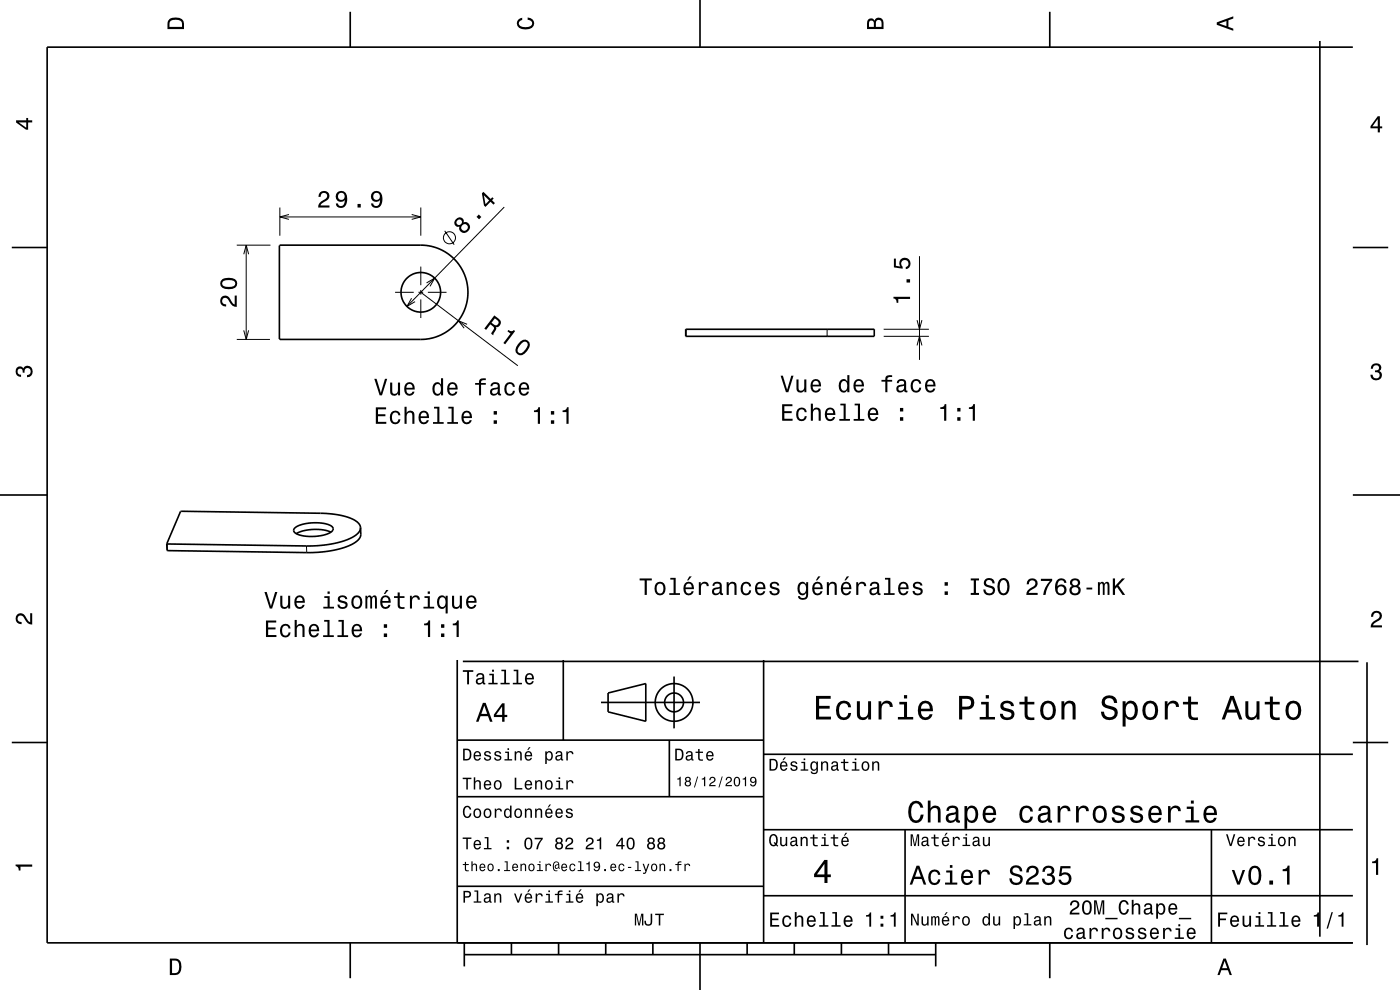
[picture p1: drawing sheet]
<svg xmlns="http://www.w3.org/2000/svg" width="297mm" height="210mm" viewBox="0 0 297 210" stroke-linecap="round" stroke-linejoin="round" font-family="sans-serif">
<g fill="none" stroke="#000" stroke-width=".21">
<path d="M50.2 52h7.2M51.7 53.9l.5-1.9 .5 1.9M52.2 52v20M59.4 44v6M59.4 46h29.9M61.3 45.5l-1.9 .5 1.9 .5M87.3 45.5l2 .5-2 .5M89.3 44v6M89.3 56.5v4M94.3 49l2.1 2.9M107 43.9l-20.7 21.1M195.1 54.3v22"/>
<path d="M50.2 72h7.1M51.7 70.1l.5 1.9 .5-1.9M83.8 62h4M87.3 63.3l-1 1.7 1.8-1M88.8 62h1M89.3 61.5v1M89.3 63.5v4M89.3 62l20.5 15.6M90.5 60l1.7-1-1 1.7M90.8 62h3.9M99.1 68.8l-1.9-.8 1.3 1.6M145.6 69.8v1.5"/>
<path d="M175.5 69.8v1.5M187.5 71.3h9.6M187.5 69.8h9.6M194.5 67.9l.6 1.9 .5-1.9M194.5 73.3l.6-2 .5 2M35.5 115.4v1.4M65 115.8l.1 1.4"/>
<circle cx="95.4" cy="50.4" r="1.28"/>
</g>
<g fill="none" stroke="#000" stroke-width=".35">
<path d="M74.3 2.5v7.5M148.5 0v10M222.7 2.5v7.5M280 8.7v190M287 10h-277v190h277M2.5 52.5h7.5M59.3 52.1l30-.1a10 10 0 0 1 10 10 10 10 0 0 1-10 10h-29.9zM287 52.5h7.5M145.5 69.8h40v1.5h-40zM0 105h10M35.4 115.4h.1M62.5 112a8.7 8.7 0 0 1 7.9-.3 .81 .81 0 0 1 .2 .8 .81 .81 0 0 1-.7 .6 9.1 9.1 0 0 1-7.3-.1l-.3-.5z"/>
<path d="M70.2 112.9a9.4 9.4 0 0 0-7.3 .3M76.5 111.9v1.4a3.2 3.2 0 0 1-2.4 2.4l-1.9 .7-2 .4-2.4 .3-2.5 .1-29.8-.4-.1-1.4M76.5 111.9a3.2 3.2 0 0 1-2.5 2.4l-3.4 1-4.3 .5-30.9-.4M76.5 111.9a3.3 3.3 0 0 0-2.8-2.2l-2.4-.6-2.8-.2-30.1-.4-3 6.9M287 105h10M97 140v60M119.5 140v17M162 140v60M2.5 157.5h7.5M97 157h65M98.2 140.3h190M127.5 149h21"/>
<path d="M129 147l8-2v8l-8-2zM142 157v12M143 143.5v11M287 157.5h7.5M290 140.5v60M97 169h65M162 176h125M162 160h125M192 176v24M257 176v24M97 188h65M162 190h125"/>
<path d="M74.3 200v7.5M98.5 202.5h100M98.5 200v5M108.5 200v2.5M118.5 200v2.5M128.5 200v2.5M138.5 200v2.5M148.5 200v10M158.5 200v2.5M168.5 200v2.5M178.5 200v2.5M188.5 200v2.5"/>
<path d="M198.5 200v5M222.7 200v7.5"/>
<circle cx="89.3" cy="62" r="4.2"/>
<circle cx="143" cy="149" r="2"/>
<circle cx="143" cy="149" r="4"/>
</g>
<g fill="#000">
<path d="M36 4a2.18 2.18 0 0 0-.5 2.2h3.5v-1.2a1.43 1.43 0 0 0-1.7-1.3zM36.3 4.4a2.15 2.15 0 0 1 2.2 .3l.1 1h-2.6v-1z" fill-rule="evenodd"/>
<path d="M109.9 4.2l.9-.4v.4a.7 .7 0 0 0-.7 .5 .7 .7 0 0 0 .3 .8 1.7 1.7 0 0 0 2.5-.5 .9 .9 0 0 0-1-.8v-.5a1.24 1.24 0 0 1 1.4 1.1 1.24 1.24 0 0 1-1 1.4 2.22 2.22 0 0 1-2.5-.7l-.2-.5z" fill-rule="evenodd"/>
<path d="M184.2 4.2l-.3 .7v1.3h3.5v-1.3a.98 .98 0 0 0-.7-1.1 .98 .98 0 0 0-1.2 .6 .84 .84 0 0 0-1.3-.2zM184.5 4.5a.54 .54 0 0 1 .6-.1 .54 .54 0 0 1 .3 .6v.7h-1zM185.9 4.4a.62 .62 0 0 1 .8-.1 .62 .62 0 0 1 .3 .6v.8h-1.2z" fill-rule="evenodd"/>
<path d="M258.1 4.7v.6l3.5 1.2v-.4l-1-.4v-1.4l1-.4v-.4zM258.6 5l1.6-.5v1z" fill-rule="evenodd"/>
<path d="M3.4 25.5v.5l2.1 1.5h.5v-1.5h.8v-.5h-.8v-.5h-.4v.5zM4 26h1.6v1.1z" fill-rule="evenodd"/>
<path d="M292.3 24.7l-1.6 2.1v.4h1.6v.9h.4v-.9h.5v-.4h-.5v-2.1zM292.3 25.2v1.6h-1.1z" fill-rule="evenodd"/>
<path d="M67.9 40.8l-.3 1h.4a.7 .7 0 0 1 .5-.9 .7 .7 0 0 1 .9 .5 .7 .7 0 0 1-.5 .9 1.8 1.8 0 0 0-1.4 1.7h2.4v-.4h-1.9a2.2 2.2 0 0 1 1.5-1.2 1.13 1.13 0 0 0 .1-1.7 1.13 1.13 0 0 0-1.7 .1zM71.5 40.8a1.15 1.15 0 0 0 0 1.7 1.15 1.15 0 0 0 1.7-.1 1.02 1.02 0 0 1-.9 1.3 .56 .56 0 0 1-.6-.5h-.5a1.18 1.18 0 0 0 1.3 .9 1.18 1.18 0 0 0 1.1-1.1 1.76 1.76 0 0 0-1.2-2.5zM71.7 41.6a.75 .75 0 0 1 1.5 0 .75 .75 0 0 1-1.5 0zM75.8 43.3v.7h.7v-.7zM79 40.8a1.15 1.15 0 0 0 0 1.7 1.15 1.15 0 0 0 1.6-.1 1.02 1.02 0 0 1-.8 1.3 .56 .56 0 0 1-.6-.5h-.5a1.18 1.18 0 0 0 1.3 .9 1.18 1.18 0 0 0 1-1.1 1.76 1.76 0 0 0-1.1-2.5zM79.2 41.6a.75 .75 0 0 1 1.5 0 .75 .75 0 0 1-1.5 0z" fill-rule="evenodd"/>
<path d="M96.7 46.5a.89 .89 0 0 0-.3 1.1 .89 .89 0 0 0 1.1 .5 1.11 1.11 0 0 0 .8 1.4 1.11 1.11 0 0 0 1.3-.9 1.03 1.03 0 0 0-.1-1.1 1.03 1.03 0 0 0-1.2-.3 .88 .88 0 0 0-.5-1.1 .88 .88 0 0 0-1.1 .4zM97.8 48.3a.75 .75 0 0 1 1.5 0 .75 .75 0 0 1-1.5 0zM96.8 47.2a.6 .6 0 0 1 1.2 0 .6 .6 0 0 1-1.2 0zM101.6 45.5l-.5 .5 .5 .5 .5-.5zM102.6 40.7l-.4 .3 .5 2.6 .3 .3 1.1-1.1 .6 .6 .3-.3-.6-.6 .3-.4-.3-.3-.3 .4zM102.7 41.4l1.1 1.1-.8 .8z" fill-rule="evenodd"/>
<path d="M47 63a1.2 1.2 0 0 0-.2 1.4 1.2 1.2 0 0 0 1.2 .6v-.4a.7 .7 0 0 1-.9-.6 .7 .7 0 0 1 .5-.8 .7 .7 0 0 1 .9 .5 1.8 1.8 0 0 0 1.7 1.4v-2.4h-.4v1.9a2.23 2.23 0 0 1-1.2-1.5 1.11 1.11 0 0 0-1.6-.1zM47.2 59.2a1.13 1.13 0 0 0-.5 1.3 1.13 1.13 0 0 0 1 .8 2.28 2.28 0 0 0 2.5-.6 1.14 1.14 0 0 0-.9-1.7 2.85 2.85 0 0 0-2.1 .2zM47.2 59.8a2.37 2.37 0 0 1 2.6 0v.7a2.38 2.38 0 0 1-2.6 0z" fill-rule="evenodd"/>
<path d="M104.9 66.9l-2.1 2.8 .3 .3 .9-1.2a.84 .84 0 0 1 .7 1.2l-.5 .8 .4 .3 .7-1.3-.1-.4a.97 .97 0 0 0 1-.7 .97 .97 0 0 0-.4-1.1zM105 67.5a1.08 1.08 0 0 1 .8 1 .6 .6 0 0 1-.5 .5 .6 .6 0 0 1-.6-.2l-.4-.3z" fill-rule="evenodd"/>
<path d="M107.9 70l-.3 .3 .7 .5-1.5 2 .4 .2 2.1-2.8-.3-.2a.77 .77 0 0 1-1.1 0zM110.4 72.4a2.29 2.29 0 0 0-1 2.3 1.14 1.14 0 0 0 1.9 .3 2.3 2.3 0 0 0 1-2.3 1.14 1.14 0 0 0-1.9-.3zM110.7 72.8l.4-.3a.63 .63 0 0 1 .6 .1 .63 .63 0 0 1 .3 .6 2.73 2.73 0 0 1-1.6 1.8l-.6-.5a2.15 2.15 0 0 1 .9-1.7z" fill-rule="evenodd"/>
<path d="M165.6 79.7l1.1 3.5h.5l1.1-3.5h-.4l-.9 3-.9-3zM169 80.5v1.8a.89 .89 0 0 0 .6 1 .89 .89 0 0 0 1-.5v.4h.5v-2.7h-.5v1.6a.65 .65 0 0 1-.4 .7 .65 .65 0 0 1-.8-.3v-2zM172.2 80.8a1.54 1.54 0 0 0 .8 2.5 1.06 1.06 0 0 0 1.1-.9h-.4l-.2 .4-.4 .1a.76 .76 0 0 1-.7-.9h1.8a1.17 1.17 0 0 0-.5-1.4 1.17 1.17 0 0 0-1.5 .2zM172.6 81a.66 .66 0 0 1 .8-.1 .66 .66 0 0 1 .3 .7h-1.3zM178.2 80.8a1.58 1.58 0 0 0 .8 2.5l.4-.1 .3-.4v.4h.5v-3.6h-.4v1.3a.89 .89 0 0 0-1.6-.1zM178.6 81.1a.62 .62 0 0 1 .6-.3 .62 .62 0 0 1 .5 .6 1.12 1.12 0 0 1-.7 1.5 1.19 1.19 0 0 1-.4-1.8zM181.4 80.8a1.54 1.54 0 0 0 .7 2.5 1.06 1.06 0 0 0 1.1-.9h-.4l-.2 .4-.4 .1a.76 .76 0 0 1-.7-.9h1.8a1.17 1.17 0 0 0-.5-1.4 1.17 1.17 0 0 0-1.4 .2zM181.7 81a.66 .66 0 0 1 .8-.1 .66 .66 0 0 1 .3 .7h-1.3zM187 80.6v.4h.8v2.2h.5v-2.2h1v-.4h-1v-.4l.3-.2h.7v-.4a1.04 1.04 0 0 0-1.5 .7v.3zM190.5 80.6l-.2 .7h.4a.55 .55 0 0 1 .6-.5 .55 .55 0 0 1 .4 .7l-.2 .1a1 1 0 0 0-1 .2 1 1 0 0 0-.3 1 .94 .94 0 0 0 1.6 0l.1 .4h.6v-.3l-.2-.1-.1-1.6a1.02 1.02 0 0 0-1.7-.6zM190.7 82.1l1.1-.3a.77 .77 0 0 1-.2 .9 .77 .77 0 0 1-.9 .1zM193.5 80.8a1.53 1.53 0 0 0 .8 2.5 1.05 1.05 0 0 0 1.1-1.1h-.4a.67 .67 0 0 1-.6 .7 .67 .67 0 0 1-.7-.6 1.11 1.11 0 0 1 .6-1.5 .6 .6 0 0 1 .7 .6h.4a1.09 1.09 0 0 0-.7-1 1.09 1.09 0 0 0-1.2 .4zM196.5 80.8a1.54 1.54 0 0 0 .8 2.5 1.06 1.06 0 0 0 1.1-.9h-.4l-.2 .4-.4 .1a.76 .76 0 0 1-.7-.9h1.8a1.17 1.17 0 0 0-.5-1.4 1.17 1.17 0 0 0-1.5 .2zM196.9 81a.66 .66 0 0 1 .8-.1 .66 .66 0 0 1 .3 .7h-1.3z" fill-rule="evenodd"/>
<path d="M189.5 63v.3a.77 .77 0 0 1 .7 .9h.4v-.8h2.5v-.4zM192.3 59.2v.7h.8v-.7zM189.6 54.9v1.8l1.9 .3v-.4a.8 .8 0 0 1-.2-1.2 .8 .8 0 0 1 1.2 0 .8 .8 0 0 1-.3 1.2v.5a1.21 1.21 0 0 0 1-1.5 1.21 1.21 0 0 0-1.6-.8 1.21 1.21 0 0 0-.6 1.7l-.9-.1v-1.5z" fill-rule="evenodd"/>
<path d="M291.1 77.4a1.08 1.08 0 0 1 1.4-.2 1.08 1.08 0 0 1 .4 1.2l-.3 .3a1.06 1.06 0 0 1 .5 1.3 1.06 1.06 0 0 1-1.2 .7 1.1 1.1 0 0 1-1.2-1.2h.5a.71 .71 0 0 0 1 .8 .71 .71 0 0 0 .1-1.3h-.6v-.4a.61 .61 0 0 0 .8-.3 .61 .61 0 0 0-.2-.8 .61 .61 0 0 0-.9 .2l-.1 .5h-.5z" fill-rule="evenodd"/>
<path d="M3.6 78a.86 .86 0 0 1 1.4 .2 1.06 1.06 0 0 1 1.2-.6 1.06 1.06 0 0 1 .7 1.2 1.1 1.1 0 0 1-1.2 1.2v-.4a.71 .71 0 0 0 .8-1 .71 .71 0 0 0-1.3-.1v.6h-.4a.61 .61 0 0 0-.3-.8 .61 .61 0 0 0-.8 .2 .61 .61 0 0 0 .2 .8l.6 .2v.4a1.15 1.15 0 0 1-1.2-.6 1.15 1.15 0 0 1 .3-1.3z" fill-rule="evenodd"/>
<path d="M79.7 86.4v3.5h2.2v-.4h-1.7v-1.2h1.6v-.4h-1.6v-1.1h1.7v-.4zM83 87.5a1.52 1.52 0 0 0 .8 2.5 1.05 1.05 0 0 0 1.1-1.1h-.4a.67 .67 0 0 1-.6 .7 .67 .67 0 0 1-.7-.6 1.12 1.12 0 0 1 .7-1.5 .6 .6 0 0 1 .6 .6h.4a1.09 1.09 0 0 0-.7-1 1.09 1.09 0 0 0-1.2 .4zM85.8 86.3v3.6h.5v-1.6a.63 .63 0 0 1 .4-.7 .63 .63 0 0 1 .8 .3v2h.4v-1.8a.88 .88 0 0 0-.6-1 .88 .88 0 0 0-1 .5v-1.3zM89.1 87.5a1.54 1.54 0 0 0 .8 2.5 1.06 1.06 0 0 0 1.1-.9h-.5l-.2 .4-.4 .1a.75 .75 0 0 1-.7-.9h1.8a1.17 1.17 0 0 0-.5-1.4 1.17 1.17 0 0 0-1.4 .2zM89.4 87.7a.66 .66 0 0 1 .8-.1 .66 .66 0 0 1 .4 .7h-1.4zM92.1 86.3v.4h.7v2.8h-.9v.4h2.2v-.4h-.9v-3.2zM95.1 86.3v.4h.7v2.8h-.9v.4h2.3v-.4h-.9v-3.2zM98.2 87.5a1.54 1.54 0 0 0 .8 2.5 1.06 1.06 0 0 0 1.1-.9h-.5l-.2 .4-.4 .1a.76 .76 0 0 1-.7-.9h1.8a1.17 1.17 0 0 0-.5-1.4 1.17 1.17 0 0 0-1.4 .2zM98.5 87.7a.66 .66 0 0 1 .8-.1 .66 .66 0 0 1 .4 .7h-1.4zM104.7 89.2v.7h.7v-.7zM104.7 87.2v.7h.7v-.7z" fill-rule="evenodd"/>
<path d="M79.4 80.4l1.1 3.5h.5l1.1-3.5h-.4l-.9 2.9-.9-2.9zM82.8 81.1v1.8a.89 .89 0 0 0 .6 1 .89 .89 0 0 0 1-.5v.5h.5v-2.8h-.5v1.6a.64 .64 0 0 1-.4 .8 .64 .64 0 0 1-.8-.3v-2.1zM86 81.4a1.54 1.54 0 0 0 .8 2.6 1.05 1.05 0 0 0 1.1-.9h-.4l-.2 .3-.4 .2a.75 .75 0 0 1-.7-1h1.8a1.16 1.16 0 0 0-.5-1.3 1.16 1.16 0 0 0-1.5 .1zM86.4 81.7a.66 .66 0 0 1 .8-.2 .66 .66 0 0 1 .3 .8h-1.3zM92 81.4a1.57 1.57 0 0 0 .8 2.6l.4-.2 .4-.4v.5h.4v-3.7h-.4v1.4a.89 .89 0 0 0-1.6-.2zM92.4 81.7a.62 .62 0 0 1 .6-.2 .62 .62 0 0 1 .5 .5 1.11 1.11 0 0 1-.6 1.6 1.19 1.19 0 0 1-.5-1.9zM95.2 81.4a1.54 1.54 0 0 0 .8 2.6 1.06 1.06 0 0 0 1-.9h-.4l-.2 .3-.4 .2a.75 .75 0 0 1-.7-1h1.8a1.17 1.17 0 0 0-.5-1.3 1.17 1.17 0 0 0-1.4 .1zM95.5 81.7a.66 .66 0 0 1 .8-.2 .66 .66 0 0 1 .3 .8h-1.3zM100.8 81.2v.4h.8v2.3h.5v-2.3h1v-.4h-1v-.3l.3-.2 .7-.1v-.3a1.04 1.04 0 0 0-1.5 .7v.2zM104.3 81.3l-.2 .6h.4a.55 .55 0 0 1 .6-.5 .55 .55 0 0 1 .4 .8h-.2a1.14 1.14 0 0 0-1.4 .9 .73 .73 0 0 0 .9 .8l.4-.1 .4-.3 .1 .3 .6 .1v-.4h-.2l-.1-1.6a1.02 1.02 0 0 0-.6-.8 1.02 1.02 0 0 0-1.1 .2zM104.5 82.8l1.1-.3a.77 .77 0 0 1-.2 .9 .77 .77 0 0 1-.9 0zM107.3 81.4a1.53 1.53 0 0 0 .8 2.6 1.06 1.06 0 0 0 1.1-1.1h-.4a.67 .67 0 0 1-.6 .7 .67 .67 0 0 1-.7-.6 1.12 1.12 0 0 1 .6-1.6 .6 .6 0 0 1 .7 .6h.4a1.09 1.09 0 0 0-.7-.9 1.09 1.09 0 0 0-1.2 .3zM110.3 81.4a1.54 1.54 0 0 0 .8 2.6 1.06 1.06 0 0 0 1.1-.9h-.4l-.2 .3-.4 .2a.75 .75 0 0 1-.7-1h1.8a1.17 1.17 0 0 0-.5-1.3 1.17 1.17 0 0 0-1.5 .1zM110.7 81.7a.66 .66 0 0 1 .8-.2 .66 .66 0 0 1 .3 .8h-1.3z" fill-rule="evenodd"/>
<path d="M113.3 87.1v.3h.8v2.5h.5v-3.5h-.4a.77 .77 0 0 1-.9 .7zM116.9 89.2v.7h.7v-.7zM116.9 87.2v.7h.7v-.7zM119.3 87.1v.3h.9v2.5h.4v-3.5h-.3a.77 .77 0 0 1-1 .7z" fill-rule="evenodd"/>
<path d="M165.9 85.7v3.5h2.2v-.4h-1.7v-1.2h1.6v-.4h-1.6v-1h1.7v-.5zM169.2 86.8a1.53 1.53 0 0 0 .8 2.5 1.06 1.06 0 0 0 1.1-1h-.4a.67 .67 0 0 1-.6 .7 .67 .67 0 0 1-.7-.7 1.12 1.12 0 0 1 .7-1.5 .6 .6 0 0 1 .6 .6h.4a1.09 1.09 0 0 0-.7-.9 1.09 1.09 0 0 0-1.2 .3zM172 85.6v3.6h.5v-1.5a.64 .64 0 0 1 .3-.8 .64 .64 0 0 1 .8 .4l.1 1.9h.4v-1.7a.88 .88 0 0 0-.6-1 .88 .88 0 0 0-1 .4v-1.3zM175.3 86.8a1.54 1.54 0 0 0 .8 2.5 1.06 1.06 0 0 0 1.1-.8h-.5l-.2 .3-.4 .1a.76 .76 0 0 1-.7-.9h1.8a1.16 1.16 0 0 0-.5-1.3 1.16 1.16 0 0 0-1.4 .1zM175.6 87a.66 .66 0 0 1 .8-.1 .66 .66 0 0 1 .4 .7h-1.4zM178.3 85.6v.4h.7v2.9h-.9v.3h2.2v-.3h-.9v-3.3zM181.3 85.6v.4h.7v2.9h-.9v.3h2.3v-.3h-1v-3.3zM184.4 86.8a1.54 1.54 0 0 0 .8 2.5 1.05 1.05 0 0 0 1.1-.8h-.5l-.2 .3-.4 .1a.76 .76 0 0 1-.7-.9h1.8a1.16 1.16 0 0 0-.5-1.3 1.16 1.16 0 0 0-1.4 .1zM184.7 87a.66 .66 0 0 1 .8-.1 .66 .66 0 0 1 .4 .7h-1.4zM190.9 88.5v.7h.7v-.7zM190.9 86.5v.8h.7v-.8z" fill-rule="evenodd"/>
<path d="M199.5 86.4v.4h.8v2.4h.4v-3.5h-.3a.77 .77 0 0 1-.9 .7zM203.1 88.5v.7h.7v-.7zM203.1 86.5v.8h.7v-.8zM205.5 86.4v.4h.9v2.4h.4v-3.5h-.3a.77 .77 0 0 1-1 .7z" fill-rule="evenodd"/>
<path d="M3.6 130.4a1.22 1.22 0 0 1 2 .7l.4 .6 .4 .3v-1.9h.4v2.4a1.8 1.8 0 0 1-1.7-1.4 .71 .71 0 0 0-.9-.5 .71 .71 0 0 0-.5 .8 .71 .71 0 0 0 .9 .5v.5a1.18 1.18 0 0 1-1.2-.7 1.18 1.18 0 0 1 .2-1.3z" fill-rule="evenodd"/>
<path d="M56.4 131.6v3.5h2.2v-.4h-1.7v-1.2h1.5v-.4h-1.5v-1h1.7v-.5zM59.7 132.7a1.53 1.53 0 0 0 .8 2.5 1.05 1.05 0 0 0 1.1-1h-.4a.67 .67 0 0 1-.6 .6 .67 .67 0 0 1-.7-.6 1.11 1.11 0 0 1 .7-1.5 .6 .6 0 0 1 .6 .6h.4a1.09 1.09 0 0 0-.7-.9 1.09 1.09 0 0 0-1.2 .3zM62.5 131.5v3.6h.5v-1.5a.63 .63 0 0 1 .3-.8 .63 .63 0 0 1 .8 .3l.1 2h.4v-1.8a.88 .88 0 0 0-.6-.9 .88 .88 0 0 0-1 .4v-1.3zM65.8 132.7a1.54 1.54 0 0 0 .8 2.5 1.06 1.06 0 0 0 1.1-.8h-.5l-.2 .3-.4 .1a.76 .76 0 0 1-.7-.9h1.8a1.16 1.16 0 0 0-.5-1.4 1.16 1.16 0 0 0-1.4 .2zM66.1 132.9a.66 .66 0 0 1 .8-.1 .66 .66 0 0 1 .4 .7h-1.4zM68.8 131.5v.4h.7v2.9h-.9v.3h2.2v-.3h-.9v-3.3zM71.8 131.5v.4h.7v2.9h-.9v.3h2.3v-.3h-1v-3.3zM74.9 132.7a1.54 1.54 0 0 0 .8 2.5 1.06 1.06 0 0 0 1.1-.8h-.5l-.2 .3-.4 .1a.76 .76 0 0 1-.7-.9h1.8a1.17 1.17 0 0 0-.5-1.4 1.17 1.17 0 0 0-1.4 .2zM75.2 132.9a.66 .66 0 0 1 .8-.1 .66 .66 0 0 1 .4 .7h-1.4zM81.4 134.4v.7h.7v-.7zM81.4 132.4v.8h.7v-.8z" fill-rule="evenodd"/>
<path d="M56.1 125.6l1.1 3.5h.5l1.1-3.5h-.4l-.9 3-.9-3zM59.5 126.4v1.8a.89 .89 0 0 0 .6 .9 .89 .89 0 0 0 1-.4v.4h.5v-2.7h-.5v1.5a.65 .65 0 0 1-.4 .8 .65 .65 0 0 1-.8-.3v-2zM62.7 126.7a1.54 1.54 0 0 0 .8 2.5 1.06 1.06 0 0 0 1.1-.9h-.4l-.2 .4-.4 .1a.76 .76 0 0 1-.7-.9h1.8a1.16 1.16 0 0 0-.5-1.4 1.16 1.16 0 0 0-1.5 .2zM63.1 126.9a.66 .66 0 0 1 .8-.2 .66 .66 0 0 1 .3 .8h-1.3zM68.8 126.5v.3h.7v1.9h-.9v.4h2.3v-.4h-1v-2.2zM69.5 125.5v.5h.5v-.5zM71.9 126.5a.76 .76 0 0 0-.2 .8 .76 .76 0 0 0 .7 .5l.9 .4a.63 .63 0 0 1-.6 .6 .63 .63 0 0 1-.7-.6h-.4a1.07 1.07 0 0 0 1.2 1 1.07 1.07 0 0 0 .9-1.2l-.4-.4-1.1-.3a.53 .53 0 0 1 .4-.7 .53 .53 0 0 1 .6 .5h.5a1.03 1.03 0 0 0-.7-.9 1.03 1.03 0 0 0-1.1 .3zM74.8 126.7a1.53 1.53 0 0 0 .9 2.5 1.48 1.48 0 0 0 1.2-1.5 1.48 1.48 0 0 0-1.2-1.4l-.5 .1zM75.2 126.9a.67 .67 0 0 1 .7-.2 .67 .67 0 0 1 .5 .6 1.11 1.11 0 0 1-.7 1.5 1.17 1.17 0 0 1-.5-1.9zM77.5 126.4v2.7h.4v-2.1l.2-.3h.3l.1 .3v2.1h.4l.1-2.1 .3-.4 .2 .2 .1 .4v1.9h.4v-1.9a.69 .69 0 0 0-.6-.9l-.5 .4-.2-.3-.3-.1-.5 .4v-.3zM81.9 125.1l-.5 .9h.3l.7-.9zM81 126.7a1.54 1.54 0 0 0 .8 2.5 1.05 1.05 0 0 0 1-.9h-.4l-.2 .4-.4 .1a.76 .76 0 0 1-.7-.9h1.8a1.16 1.16 0 0 0-.5-1.4 1.16 1.16 0 0 0-1.4 .2zM81.3 126.9a.66 .66 0 0 1 .8-.2 .66 .66 0 0 1 .3 .8h-1.3zM84.4 125.7v.8h-.8v.3h.8v1.8a1.04 1.04 0 0 0 1.4 .6v-.4a.68 .68 0 0 1-1-.4v-1.6h1v-.3h-1v-.8zM87 126.4v2.7h.4v-1.6a.66 .66 0 0 1 .4-.8 .66 .66 0 0 1 .8 .3v.2h.5a.89 .89 0 0 0-.7-.9 .89 .89 0 0 0-1 .5v-.4zM90.1 126.5v.3h.6v1.9h-.9v.4h2.3v-.4h-.9v-2.2zM90.7 125.5v.5h.5v-.5zM93 126.7a1.57 1.57 0 0 0 .8 2.5l.4-.1 .3-.4v1.4h.5v-3.7h-.5v.4l-.1-.2a.88 .88 0 0 0-1.4 .1zM93.3 126.9a.62 .62 0 0 1 .7-.2 .62 .62 0 0 1 .5 .6 1.12 1.12 0 0 1-.7 1.5 1.19 1.19 0 0 1-.5-1.9zM95.9 126.4v1.8a.89 .89 0 0 0 .6 .9 .89 .89 0 0 0 1.1-.4v.4h.4v-2.7h-.4v1.5a.65 .65 0 0 1-.4 .8 .65 .65 0 0 1-.8-.3l-.1-2zM99.2 126.7a1.54 1.54 0 0 0 .8 2.5 1.06 1.06 0 0 0 1.1-.9h-.5l-.2 .4-.4 .1a.76 .76 0 0 1-.7-.9h1.8a1.16 1.16 0 0 0-.5-1.4 1.16 1.16 0 0 0-1.4 .2zM99.5 126.9a.66 .66 0 0 1 .8-.2 .66 .66 0 0 1 .3 .8h-1.3z" fill-rule="evenodd"/>
<path d="M90 132.3v.3h.8v2.5h.4v-3.5h-.3a.77 .77 0 0 1-.9 .7zM93.6 134.4v.7h.7v-.7zM93.6 132.4v.8h.7v-.8zM96 132.3v.3h.9v2.5h.4v-3.5h-.3a.77 .77 0 0 1-1 .7z" fill-rule="evenodd"/>
<path d="M135.7 122.7v.4h1.1v3.1h.4v-3.1h1.1v-.4zM139.2 123.8a1.53 1.53 0 0 0 .8 2.5 1.48 1.48 0 0 0 1.2-1.5 1.48 1.48 0 0 0-1.2-1.4l-.5 .1zM139.5 124.1a.67 .67 0 0 1 .7-.3 .67 .67 0 0 1 .5 .6 1.11 1.11 0 0 1-.7 1.5 1.17 1.17 0 0 1-.5-1.8zM142.2 122.6v.4h.7v2.8h-.9v.4h2.2v-.4h-.9v-3.2zM146.2 122.3l-.5 .8h.3l.7-.8zM145.3 123.8a1.54 1.54 0 0 0 .8 2.5 1.06 1.06 0 0 0 1.1-.9h-.5l-.2 .4-.4 .1a.76 .76 0 0 1-.7-.9h1.8a1.16 1.16 0 0 0-.5-1.4 1.16 1.16 0 0 0-1.4 .2zM145.6 124a.66 .66 0 0 1 .8-.1 .66 .66 0 0 1 .4 .7h-1.4zM148.3 123.5v2.7h.4v-1.5a.66 .66 0 0 1 .4-.8 .66 .66 0 0 1 .8 .2v.2h.5a.89 .89 0 0 0-.7-.9 .89 .89 0 0 0-1 .5v-.4zM151.4 123.6l-.3 .7h.4a.55 .55 0 0 1 .7-.5 .55 .55 0 0 1 .4 .7l-.2 .1a1.13 1.13 0 0 0-1.4 .9 .73 .73 0 0 0 .8 .8l.5-.1 .4-.4 .1 .4h.6v-.3l-.3-.1v-1.6a1.02 1.02 0 0 0-.7-.8 1.02 1.02 0 0 0-1 .2zM151.6 125.1l1.1-.3a.77 .77 0 0 1-.2 .9 .77 .77 0 0 1-.9 .1zM154.2 123.5v2.7h.4v-1.6a.63 .63 0 0 1 .4-.7 .63 .63 0 0 1 .8 .3v2h.5v-1.8a.89 .89 0 0 0-.7-1 .89 .89 0 0 0-1 .5v-.4zM157.4 123.8a1.53 1.53 0 0 0 .9 2.5 1.05 1.05 0 0 0 1.1-1.1h-.5a.67 .67 0 0 1-.6 .7 .67 .67 0 0 1-.7-.6 1.11 1.11 0 0 1 .7-1.5 .59 .59 0 0 1 .6 .6h.5a1.09 1.09 0 0 0-.8-1 1.09 1.09 0 0 0-1.2 .4zM160.5 123.8a1.54 1.54 0 0 0 .8 2.5 1.06 1.06 0 0 0 1-.9h-.4l-.2 .4-.4 .1a.76 .76 0 0 1-.7-.9h1.8a1.16 1.16 0 0 0-.5-1.4 1.16 1.16 0 0 0-1.4 .2zM160.8 124a.66 .66 0 0 1 .8-.1 .66 .66 0 0 1 .3 .7h-1.3zM163.6 123.6a.76 .76 0 0 0-.3 .9 .76 .76 0 0 0 .8 .5l.8 .3a.63 .63 0 0 1-.6 .6 .63 .63 0 0 1-.6-.5h-.5a1.07 1.07 0 0 0 1.2 .9 1.07 1.07 0 0 0 .9-1.2l-.4-.4-1.1-.3a.54 .54 0 0 1 .5-.7 .54 .54 0 0 1 .6 .5h.4a1.03 1.03 0 0 0-.7-.8 1.03 1.03 0 0 0-1 .2zM169.5 123.8a1.57 1.57 0 0 0 .7 2.5l.5-.1 .3-.4a.73 .73 0 0 1-.3 1 .73 .73 0 0 1-1-.4h-.4a1.1 1.1 0 0 0 1.2 .9 1.1 1.1 0 0 0 .9-1.2v-2.6h-.4v.4l-.3-.4a.89 .89 0 0 0-1.2 .3zM169.8 124.1a.63 .63 0 0 1 .7-.3 .63 .63 0 0 1 .5 .6 1.11 1.11 0 0 1-.7 1.5 1.2 1.2 0 0 1-.5-1.8zM173.6 122.3l-.5 .8h.3l.7-.8zM172.6 123.8a1.54 1.54 0 0 0 .8 2.5 1.06 1.06 0 0 0 1.1-.9h-.4l-.3 .4-.3 .1a.76 .76 0 0 1-.7-.9h1.7a1.17 1.17 0 0 0-.5-1.4 1.17 1.17 0 0 0-1.4 .2zM173 124a.66 .66 0 0 1 .7-.1 .66 .66 0 0 1 .4 .7h-1.3zM175.4 123.5v2.7h.5v-1.6a.63 .63 0 0 1 .3-.7 .63 .63 0 0 1 .8 .3l.1 2h.4v-1.8a.89 .89 0 0 0-.6-1 .89 .89 0 0 0-1.1 .5v-.4zM179.6 122.3l-.5 .8h.3l.7-.8zM178.7 123.8a1.54 1.54 0 0 0 .8 2.5 1.06 1.06 0 0 0 1.1-.9h-.5l-.2 .4-.4 .1a.76 .76 0 0 1-.7-.9h1.8a1.16 1.16 0 0 0-.5-1.4 1.16 1.16 0 0 0-1.4 .2zM179 124a.66 .66 0 0 1 .8-.1 .66 .66 0 0 1 .3 .7h-1.3zM181.6 123.5v2.7h.5v-1.5a.67 .67 0 0 1 .4-.8 .67 .67 0 0 1 .8 .2v.2h.5a.89 .89 0 0 0-.7-.9 .89 .89 0 0 0-1 .5v-.4zM184.8 123.6l-.3 .7h.4a.55 .55 0 0 1 .7-.5 .55 .55 0 0 1 .4 .7l-.2 .1a1 1 0 0 0-1.1 .2 1 1 0 0 0-.2 1 .94 .94 0 0 0 1.6 0l.1 .4h.6v-.3l-.3-.1v-1.6a1.02 1.02 0 0 0-1.7-.6zM185 125.1l1.1-.3a.77 .77 0 0 1-.2 .9 .77 .77 0 0 1-.9 .1zM187.7 122.6v.4h.7v2.8h-.9v.4h2.3v-.4h-.9v-3.2zM190.8 123.8a1.54 1.54 0 0 0 .8 2.5 1.06 1.06 0 0 0 1.1-.9h-.4l-.3 .4-.3 .1a.76 .76 0 0 1-.7-.9h1.8a1.17 1.17 0 0 0-.5-1.4 1.17 1.17 0 0 0-1.5 .2zM191.2 124a.66 .66 0 0 1 .8-.1 .66 .66 0 0 1 .3 .7h-1.3zM193.9 123.6a.76 .76 0 0 0-.2 .9 .76 .76 0 0 0 .7 .5l.9 .3a.63 .63 0 0 1-.6 .6 .63 .63 0 0 1-.7-.5h-.4a1.07 1.07 0 0 0 1.2 .9 1.07 1.07 0 0 0 .9-1.2l-.4-.4-1.1-.3a.54 .54 0 0 1 .4-.7 .54 .54 0 0 1 .6 .5h.5a1.03 1.03 0 0 0-.7-.8 1.03 1.03 0 0 0-1.1 .2zM200.4 125.4v.8h.7v-.8zM200.4 123.5v.7h.7v-.7zM205.9 122.7v.4h.7v2.7h-.7v.4h1.8v-.4h-.7v-2.7h.7v-.4zM209 122.9a.96 .96 0 0 0-.3 1.1 .96 .96 0 0 0 1 .6 .77 .77 0 0 1 .9 .9 .84 .84 0 0 1-1 .3 .84 .84 0 0 1-.5-.8h-.5a1.21 1.21 0 0 0 1.5 1.3 1.21 1.21 0 0 0 .7-1.8l-.8-.3a.71 .71 0 0 1-.8-.6 .7 .7 0 0 1 .7-.6 .7 .7 0 0 1 .7 .7h.4a1.16 1.16 0 0 0-.7-1.1 1.16 1.16 0 0 0-1.3 .3zM211.9 123.1a2.53 2.53 0 0 0 .5 3.1 1.21 1.21 0 0 0 1.7-1 1.93 1.93 0 0 0-.9-2.6l-.9 .1zM212.6 123.1l.3-.1a1.7 1.7 0 0 1 .3 2.8l-.3 .1a1.69 1.69 0 0 1-.3-2.8zM218.1 123l-.3 .9h.5a.7 .7 0 0 1 .5-.8 .7 .7 0 0 1 .8 .5 .7 .7 0 0 1-.5 .9 1.8 1.8 0 0 0-1.4 1.7h2.4v-.4h-1.9a2.2 2.2 0 0 1 1.5-1.2 1.13 1.13 0 0 0 .1-1.7 1.13 1.13 0 0 0-1.7 .1zM220.8 122.8v.4h1.9a5.2 5.2 0 0 0-1.4 3h.5a5.3 5.3 0 0 1 1.4-3v-.4zM224.4 123l-.5 .8a1.75 1.75 0 0 0 1.2 2.5 1.15 1.15 0 0 0 1.1-1.6 1.15 1.15 0 0 0-1.9-.3 1.02 1.02 0 0 1 .8-1.3 .58 .58 0 0 1 .7 .5h.4a1.12 1.12 0 0 0-.7-.9 1.12 1.12 0 0 0-1.1 .3zM224.3 125.2a.75 .75 0 0 1 1.5 0 .75 .75 0 0 1-1.5 0zM227.3 122.9a.83 .83 0 0 0 .1 1.4 1.11 1.11 0 0 0-.4 1.6 1.11 1.11 0 0 0 1.6 .3 1.03 1.03 0 0 0 .7-.9 1.03 1.03 0 0 0-.6-1 .88 .88 0 0 0 .4-1.1 .88 .88 0 0 0-1-.5zM227.3 125.2a.75 .75 0 0 1 1.5 0 .75 .75 0 0 1-1.5 0zM227.5 123.6a.59 .59 0 0 1 1.1 0 .59 .59 0 0 1-1.1 0zM230.5 124.6v.4h1.2v-.4zM232.9 123.5v2.7h.4v-1.8l.2-.6h.3l.1 .3 .1 2.1h.3l.1-2.1 .3-.3 .2 .1 .1 .4v1.9h.4v-1.9a.69 .69 0 0 0-.6-.9l-.5 .4-.2-.3-.3-.1-.5 .4v-.3zM236.1 122.7v3.5h.4v-1.2l.5-.5 1.1 1.7h.6l-1.4-2 1.4-1.5h-.7l-1.5 1.6v-1.6z" fill-rule="evenodd"/>
<path d="M291.2 129.9a1.18 1.18 0 0 1 1.9 .3 1.18 1.18 0 0 1-1 1.7l-.5 .3-.3 .5h1.9v.4h-2.4a1.8 1.8 0 0 1 1.4-1.8 .71 .71 0 0 0 .5-.8 .71 .71 0 0 0-.9-.5 .71 .71 0 0 0-.5 .8h-.4z" fill-rule="evenodd"/>
<path d="M98.2 158.8v2.5h.9a1.37 1.37 0 0 0 .7-2.2 1.56 1.56 0 0 0-1.6-.3zM98.6 159.1a.98 .98 0 0 1 1.1 .7 .98 .98 0 0 1-.6 1.2h-.5zM100.7 159.6a1.04 1.04 0 0 0-.2 1.2 1.04 1.04 0 0 0 1 .5l.5-.5h-.3l-.4 .3a.54 .54 0 0 1-.5-.7h1.3a.83 .83 0 0 0-.4-.9 .83 .83 0 0 0-1 .1zM100.9 159.7l.2-.1a.47 .47 0 0 1 .5 .1 .47 .47 0 0 1 .1 .5h-.9zM102.9 159.5l-.2 .1a.69 .69 0 0 0 .9 .9l.2 .1a.43 .43 0 0 1-.4 .5 .43 .43 0 0 1-.4-.4h-.3a.74 .74 0 0 0 .9 .7 .74 .74 0 0 0 .5-1l-1-.4a.38 .38 0 0 1 .3-.5 .38 .38 0 0 1 .4 .4h.3a.78 .78 0 0 0-1.2-.4zM105.1 159.5l-.2 .1a.69 .69 0 0 0 .9 .9l.2 .1a.43 .43 0 0 1-.4 .5 .43 .43 0 0 1-.5-.4h-.3a.74 .74 0 0 0 .9 .7 .74 .74 0 0 0 .5-1l-.9-.4a.38 .38 0 0 1 .3-.5 .38 .38 0 0 1 .4 .4h.3a.77 .77 0 0 0-1.2-.4zM107.2 159.4v.3h.5v1.3h-.7v.3h1.6v-.3h-.6v-1.6zM107.7 158.7v.4h.3v-.4zM109.2 159.4v1.9h.3v-1.1a.45 .45 0 0 1 .4-.6 .45 .45 0 0 1 .5 .5v1.2h.3v-1.3a.63 .63 0 0 0-.5-.7 .63 .63 0 0 0-.7 .4v-.3zM112.2 158.5l-.4 .6h.3l.5-.6zM111.5 159.6a1.04 1.04 0 0 0-.2 1.2 1.04 1.04 0 0 0 1.1 .5l.5-.5h-.3l-.5 .3a.54 .54 0 0 1-.5-.7h1.3a.83 .83 0 0 0-.4-.9 .83 .83 0 0 0-1 .1zM111.8 159.7l.1-.1a.48 .48 0 0 1 .5 .1 .48 .48 0 0 1 .2 .5h-1zM115.7 159.4v2.7h.3v-1.1a.66 .66 0 0 0 .7 .4 .66 .66 0 0 0 .5-.6 .91 .91 0 0 0 0-1.1 .91 .91 0 0 0-1-.3l-.2 .3v-.3zM116.1 159.8a.45 .45 0 0 1 .5-.2 .45 .45 0 0 1 .3 .4 .65 .65 0 0 1 .1 .8 .65 .65 0 0 1-.7 .2 .98 .98 0 0 1-.2-1.2zM118.1 159.5l-.2 .4h.3a.39 .39 0 0 1 .4-.3 .39 .39 0 0 1 .3 .5h-.1a.65 .65 0 0 0-1 .4 .65 .65 0 0 0 .6 .9l.6-.3 .1 .2h.4v-.2l-.2-.1v-1.1a.72 .72 0 0 0-.5-.6 .72 .72 0 0 0-.7 .2zM118.2 160.6l.8-.3a.55 .55 0 0 1-.2 .7 .55 .55 0 0 1-.6 0zM120.1 159.4v1.9h.4v-1.1a.47 .47 0 0 1 .2-.6 .47 .47 0 0 1 .6 .2v.2h.4a.64 .64 0 0 0-.5-.7 .64 .64 0 0 0-.8 .4v-.3z" fill-rule="evenodd"/>
<path d="M98.2 142.2v.3h.9v2.7h.4v-2.7h.9v-.3zM101.3 143l-.3 .5h.4a.47 .47 0 0 1 .5-.4 .47 .47 0 0 1 .4 .6l-.2 .1a.84 .84 0 0 0-1 .2 .84 .84 0 0 0 0 1.1 .9 .9 0 0 0 1.3-.2l.1 .2 .5 .1v-.3l-.3-.1v-1.3a.87 .87 0 0 0-1.4-.5zM101.4 144.3l.9-.3a.66 .66 0 0 1-.1 .7 .66 .66 0 0 1-.8 .1zM103.8 142.9v.3h.6v1.6h-.8v.4h2v-.4h-.8v-1.9zM104.4 142.1v.4h.4v-.4zM106.4 142.1v.3h.6v2.4h-.8v.4h1.9v-.4h-.7v-2.7zM109 142.1v.3h.6v2.4h-.8v.4h1.9v-.4h-.7v-2.7zM111.6 143.1a1.32 1.32 0 0 0 .7 2.1 .9 .9 0 0 0 .9-.7h-.3l-.2 .3-.4 .1a.65 .65 0 0 1-.6-.8h1.6a1 1 0 0 0-.4-1.2 1 1 0 0 0-1.3 .2zM111.9 143.3a.57 .57 0 0 1 .7-.1 .57 .57 0 0 1 .3 .6h-1.2z" fill-rule="evenodd"/>
<path d="M102.4 149.1l-1.4 4h.5l.4-1.2h1.6l.4 1.2h.6l-1.5-4zM102.7 149.7l.7 1.7h-1.3zM106.5 149.2l-1.7 2.4v.5h1.7v1h.5v-1h.6v-.5h-.6v-2.4zM106.5 149.9v1.7h-1.3z" fill-rule="evenodd"/>
<path d="M143.2 158.8v2.5h.9a1.37 1.37 0 0 0 .7-2.2 1.56 1.56 0 0 0-1.6-.3zM143.6 159.1a.98 .98 0 0 1 1.1 .7 .98 .98 0 0 1-.6 1.2h-.5zM145.7 159.5l-.2 .4h.3a.39 .39 0 0 1 .5-.3 .39 .39 0 0 1 .3 .5h-.2a.65 .65 0 0 0-.9 .4 .65 .65 0 0 0 .5 .9l.7-.3v.2h.4v-.2l-.1-.1-.1-1.1a.73 .73 0 0 0-.4-.6 .73 .73 0 0 0-.8 .2zM145.8 160.6l.8-.3a.55 .55 0 0 1-.1 .7 .55 .55 0 0 1-.7 0zM148.1 158.9v.5h-.5v.3h.5v1.3a.75 .75 0 0 0 1 .4v-.3a.48 .48 0 0 1-.7-.3v-1.1h.7v-.3h-.7v-.5zM150 159.6a1.04 1.04 0 0 0-.2 1.2 1.04 1.04 0 0 0 1.1 .5l.5-.5h-.4l-.4 .3a.54 .54 0 0 1-.5-.7h1.3a.83 .83 0 0 0-.4-.9 .83 .83 0 0 0-1 .1zM150.3 159.7l.1-.1a.48 .48 0 0 1 .5 .1 .48 .48 0 0 1 .2 .5h-1z" fill-rule="evenodd"/>
<path d="M173.1 147.6v5h3.2v-.6h-2.5v-1.7h2.2v-.6h-2.2v-1.5h2.4v-.6zM177.8 149.2a2.59 2.59 0 0 0 .5 3.4 1.58 1.58 0 0 0 2.3-1.4h-.6a.95 .95 0 0 1-.9 1 .95 .95 0 0 1-1-.9 1.59 1.59 0 0 1 .9-2.1 .85 .85 0 0 1 .9 .8h.7a1.56 1.56 0 0 0-1.1-1.3 1.56 1.56 0 0 0-1.7 .5zM181.8 148.8v2.5a1.27 1.27 0 0 0 .9 1.4 1.27 1.27 0 0 0 1.5-.7v.6h.6v-3.8h-.6v2.2a.92 .92 0 0 1-.6 1.1 .92 .92 0 0 1-1.2-.4v-2.9zM186.4 148.8v3.8h.6v-2.2a.95 .95 0 0 1 .5-1.1 .95 .95 0 0 1 1.2 .3l.1 .4h.6a1.28 1.28 0 0 0-1-1.4 1.28 1.28 0 0 0-1.4 .8v-.6zM190.8 148.9v.5h1v2.7h-1.3v.5h3.2v-.5h-1.3v-3.2zM191.8 147.4v.8h.6v-.8zM195.1 149.2a2.62 2.62 0 0 0 .5 3.4 1.57 1.57 0 0 0 2.2-1.1h-.6l-.3 .5-.5 .2a1.08 1.08 0 0 1-1-1.3h2.5a1.66 1.66 0 0 0-.7-2 1.66 1.66 0 0 0-2.1 .3zM195.6 149.5a.94 .94 0 0 1 1.2-.2 .94 .94 0 0 1 .5 1h-1.9zM203.5 147.6v5h.6v-2.1h.8a1.47 1.47 0 0 0 1.8-1.2 1.47 1.47 0 0 0-1.5-1.7zM204.1 148.2a1.6 1.6 0 0 1 1.8 .5 .86 .86 0 0 1 0 .9 .86 .86 0 0 1-.9 .3h-.9zM208.1 148.9v.5h1v2.7h-1.3v.5h3.3v-.5h-1.3v-3.2zM209.1 147.4v.8h.7v-.8zM212.6 148.9a1.08 1.08 0 0 0-.3 1.2 1.08 1.08 0 0 0 1 .7l1.1 .4a.57 .57 0 0 1 .2 .6 .57 .57 0 0 1-.5 .4 .96 .96 0 0 1-1.4-.8h-.6a1.6 1.6 0 0 0 1.3 1.4 1.6 1.6 0 0 0 1.7-.8 1.13 1.13 0 0 0-1-1.6l-1.1-.3-.2-.4a.87 .87 0 0 1 .9-.5 .87 .87 0 0 1 .8 .6h.6a1.4 1.4 0 0 0-2.1-1.1zM217.4 147.8v1.1h-1.1v.5h1.1v2.6l.2 .4 .4 .3h1.4v-.5a.97 .97 0 0 1-1.4-.5v-2.3h1.4v-.5h-1.4v-1.1zM221.1 149.2a2.56 2.56 0 0 0 .5 3.4 1.72 1.72 0 0 0 1.8-.2 1.72 1.72 0 0 0 .6-1.7 1.7 1.7 0 0 0-.9-1.9 1.7 1.7 0 0 0-2 .4zM221.6 149.6a.96 .96 0 0 1 1-.4 .96 .96 0 0 1 .7 .8 1.59 1.59 0 0 1-1 2.2 1.19 1.19 0 0 1-1-1.5zM225.2 148.8v3.8h.6v-2.2a.97 .97 0 0 1 .5-1.1 .97 .97 0 0 1 1.1 .2l.1 .7v2.4h.7v-2.5a1.27 1.27 0 0 0-.9-1.4 1.27 1.27 0 0 0-1.5 .6v-.5zM234.1 147.9a1.38 1.38 0 0 0-.3 1.5 1.38 1.38 0 0 0 1.3 .9 1.25 1.25 0 0 1 1.4 .9 1.15 1.15 0 0 1-1.3 .9 1.15 1.15 0 0 1-1-1.1h-.7a1.8 1.8 0 0 0 1.7 1.8 1.8 1.8 0 0 0 1.9-1.6 1.46 1.46 0 0 0-1.5-1.4l-.6-.2a.83 .83 0 0 1-.5-1.1 .83 .83 0 0 1 1.2-.3l.5 .5 .1 .4h.7a1.67 1.67 0 0 0-1-1.6 1.67 1.67 0 0 0-1.9 .4zM238.2 148.8v5.3h.6v-2.1a1.32 1.32 0 0 0 1.4 .7 1.32 1.32 0 0 0 1.1-1.1 2.43 2.43 0 0 0-.8-2.8 1.21 1.21 0 0 0-1.7 .5v-.5zM239.1 149.6a.9 .9 0 0 1 .9-.4 .9 .9 0 0 1 .7 .8 1.61 1.61 0 0 1-.9 2.2 1.18 1.18 0 0 1-1-1.5zM242.8 149.2a2.56 2.56 0 0 0 .5 3.4 1.72 1.72 0 0 0 1.8-.2 1.72 1.72 0 0 0 .6-1.7 1.7 1.7 0 0 0-.9-1.9 1.7 1.7 0 0 0-2 .4zM243.3 149.6a.96 .96 0 0 1 1-.4 .96 .96 0 0 1 .7 .8 1.59 1.59 0 0 1-1 2.2 1.19 1.19 0 0 1-1-1.5zM247.1 148.8v3.8h.6v-2.2a.95 .95 0 0 1 .5-1.1 .95 .95 0 0 1 1.2 .3l.1 .4h.6a1.28 1.28 0 0 0-1-1.4 1.28 1.28 0 0 0-1.4 .8v-.6zM252 147.8v1.1h-1v.5h1l.1 2.6 .2 .4 .4 .3h1.4v-.5a.97 .97 0 0 1-1.4-.5v-2.3h1.4v-.5h-1.4v-1.1zM261 147.6l-1.8 5h.6l.6-1.4h2l.5 1.4h.7l-1.9-5zM261.4 148.3l.7 2.2h-1.5zM264.2 148.8v2.5a1.27 1.27 0 0 0 .9 1.4 1.27 1.27 0 0 0 1.5-.7v.6h.6v-3.8h-.6v2.2a.92 .92 0 0 1-.6 1.1 .92 .92 0 0 1-1.1-.4l-.1-2.9zM269.4 147.8v1.1h-1.1v.5h1.1v2.6l.2 .4 .4 .3 .7 .1 .8-.1v-.5a.97 .97 0 0 1-1.4-.5l-.1-2.3h1.5v-.5h-1.5v-1.1zM273.1 149.2a2.56 2.56 0 0 0 .6 3.4 1.72 1.72 0 0 0 1.8-.2 1.72 1.72 0 0 0 .6-1.7 1.7 1.7 0 0 0-.9-1.9 1.7 1.7 0 0 0-2.1 .4zM273.6 149.6a.96 .96 0 0 1 1-.4 .96 .96 0 0 1 .7 .8 1.59 1.59 0 0 1-.9 2.2 1.19 1.19 0 0 1-1.1-1.5z" fill-rule="evenodd"/>
<path d="M98.2 165v.3h.7v2.2h.4v-2.2h.7v-.3zM100.5 164.9v2.6h.3v-1.1a.45 .45 0 0 1 .4-.7 .45 .45 0 0 1 .5 .6v1.2h.3v-1.3a.63 .63 0 0 0-.4-.7 .63 .63 0 0 0-.8 .3v-.9zM102.8 165.7a1.04 1.04 0 0 0-.1 1.2 1.04 1.04 0 0 0 1 .6l.5-.6h-.3l-.5 .4a.54 .54 0 0 1-.4-.7h1.2a.83 .83 0 0 0-.3-1 .83 .83 0 0 0-1.1 .1zM103.1 165.9l.1-.1a.47 .47 0 0 1 .5 .1 .47 .47 0 0 1 .2 .4h-.9zM105 165.7a1.04 1.04 0 0 0-.2 1.3 1.04 1.04 0 0 0 1.1 .5 1.04 1.04 0 0 0 .5-1.3 1.04 1.04 0 0 0-1.2-.7zM105.2 165.9a.48 .48 0 0 1 .5-.1 .48 .48 0 0 1 .4 .4 .66 .66 0 0 1 0 .7 .66 .66 0 0 1-.7 .3 .97 .97 0 0 1-.2-1.3zM109.2 165v2.5h1.6v-.3h-1.3v-2.2zM111.5 165.7a1.04 1.04 0 0 0-.2 1.2 1.04 1.04 0 0 0 1.1 .6l.5-.6h-.3l-.5 .4a.54 .54 0 0 1-.5-.7h1.3a.83 .83 0 0 0-.4-1 .83 .83 0 0 0-1 .1zM111.8 165.9l.1-.1a.48 .48 0 0 1 .5 .1 .48 .48 0 0 1 .2 .4h-1zM113.5 165.5v2h.3v-1.1a.45 .45 0 0 1 .3-.6 .45 .45 0 0 1 .6 .2v1.5h.3v-1.3a.63 .63 0 0 0-.4-.7 .63 .63 0 0 0-.8 .3v-.3zM115.8 165.7a1.04 1.04 0 0 0-.1 1.3 1.04 1.04 0 0 0 1.1 .5 1.04 1.04 0 0 0 .5-1.3 1.04 1.04 0 0 0-1.2-.7zM116 165.9a.48 .48 0 0 1 .6-.1 .48 .48 0 0 1 .3 .4 .66 .66 0 0 1 0 .7 .66 .66 0 0 1-.7 .3 .98 .98 0 0 1-.2-1.3zM118 165.6v.3h.5v1.3h-.6v.3h1.6v-.3h-.7v-1.6zM118.5 164.9v.3h.3v-.3zM120.1 165.5v2h.4v-1.1a.47 .47 0 0 1 .2-.6 .47 .47 0 0 1 .6 .2v.1h.4a.64 .64 0 0 0-.5-.6 .64 .64 0 0 0-.8 .4v-.4z" fill-rule="evenodd"/>
<path d="M98.4 171.2a1.45 1.45 0 0 0 .7 2.3 .94 .94 0 0 0 .9-1h-.3a.59 .59 0 0 1-.8 .7 1.31 1.31 0 0 1 .2-2l.3 .1 .2 .4h.4a.85 .85 0 0 0-.6-.8 .85 .85 0 0 0-1 .3zM100.6 171.7a1.04 1.04 0 0 0-.1 1.3 1.04 1.04 0 0 0 1.1 .5 1.04 1.04 0 0 0 .5-1.3 1.04 1.04 0 0 0-1.2-.7zM100.9 171.9a.48 .48 0 0 1 .5-.1 .48 .48 0 0 1 .3 .4 .66 .66 0 0 1 0 .7 .66 .66 0 0 1-.7 .3 .98 .98 0 0 1-.1-1.3zM102.8 171.7a1.04 1.04 0 0 0-.2 1.3 1.04 1.04 0 0 0 1.2 .5 1.04 1.04 0 0 0 .5-1.3 1.04 1.04 0 0 0-1.2-.7zM103 171.9a.48 .48 0 0 1 .5-.1 .48 .48 0 0 1 .4 .4 .66 .66 0 0 1 0 .7 .66 .66 0 0 1-.7 .3 .97 .97 0 0 1-.2-1.3zM105 171.5v2h.3v-1.1a.47 .47 0 0 1 .2-.6 .47 .47 0 0 1 .6 .2l.1 .1h.3a.64 .64 0 0 0-.5-.6 .64 .64 0 0 0-.7 .4v-.4zM107.1 171.7a1.06 1.06 0 0 0-.2 1.2 1.06 1.06 0 0 0 .9 .6l.4-.3v.3h.3v-2.6h-.3v.9a.63 .63 0 0 0-1.1-.1zM107.4 171.9a.44 .44 0 0 1 .4-.1 .44 .44 0 0 1 .4 .4 .65 .65 0 0 1 0 .7 .65 .65 0 0 1-.7 .3l-.2-.4zM109.3 171.7a1.04 1.04 0 0 0-.1 1.3 1.04 1.04 0 0 0 1.1 .5 1.04 1.04 0 0 0 .5-1.3 1.04 1.04 0 0 0-1.2-.7zM109.5 171.9a.48 .48 0 0 1 .6-.1 .48 .48 0 0 1 .3 .4 .66 .66 0 0 1 0 .7 .66 .66 0 0 1-.7 .3 .98 .98 0 0 1-.2-1.3zM111.4 171.5v2h.3v-1.1a.45 .45 0 0 1 .3-.7 .45 .45 0 0 1 .5 .6v1.2h.4v-1.3a.63 .63 0 0 0-.5-.7 .63 .63 0 0 0-.7 .3v-.3zM113.5 171.5v2h.3v-1.1a.45 .45 0 0 1 .3-.6 .45 .45 0 0 1 .6 .2v1.5h.3v-1.3a.63 .63 0 0 0-.4-.7 .63 .63 0 0 0-.8 .3v-.3zM116.5 170.7l-.3 .6h.2l.5-.6zM115.9 171.7a1.04 1.04 0 0 0-.2 1.2 1.04 1.04 0 0 0 1 .6l.5-.6h-.3l-.4 .4a.54 .54 0 0 1-.5-.7h1.2a.83 .83 0 0 0-.3-1 .83 .83 0 0 0-1 .1zM116.1 171.9l.2-.1a.47 .47 0 0 1 .4 .1 .47 .47 0 0 1 .2 .4h-.9zM118 171.7a1.04 1.04 0 0 0-.2 1.2 1.04 1.04 0 0 0 1.1 .6l.5-.6h-.3l-.5 .4a.53 .53 0 0 1-.5-.7h1.3a.83 .83 0 0 0-.3-1 .83 .83 0 0 0-1.1 .1zM118.3 171.9l.1-.1a.47 .47 0 0 1 .5 .1 .47 .47 0 0 1 .2 .4h-1zM120.2 171.6l-.1 .2a.69 .69 0 0 0 .8 .9l.3 .1a.43 .43 0 0 1-.4 .5 .43 .43 0 0 1-.5-.4h-.3a.74 .74 0 0 0 .9 .7 .74 .74 0 0 0 .5-1.1l-1-.3a.38 .38 0 0 1 .3-.5 .38 .38 0 0 1 .5 .3h.3a.77 .77 0 0 0-1.3-.4z" fill-rule="evenodd"/>
<path d="M143.7 165.1v.3h.4v1.4h.3v-2zM145.5 164.9l-.2 .5 .3 .3a.62 .62 0 0 0-.1 .9 .62 .62 0 0 0 .9 0 .62 .62 0 0 0-.1-.9 .58 .58 0 0 0 0-.9 .58 .58 0 0 0-.8 .1zM145.5 166.2a.41 .41 0 0 1 .8 0 .41 .41 0 0 1-.8 0zM145.6 165.3a.35 .35 0 0 1 .7 0 .35 .35 0 0 1-.7 0zM147.9 164.7l-.7 2.3h.2l.7-2.3zM148.9 165.1v.3h.4v1.4h.3v-2zM150.7 164.9l-.2 .6h.2a.4 .4 0 0 1 .3-.5 .4 .4 0 0 1 .5 .3 .4 .4 0 0 1-.3 .5l-.1 .1a.95 .95 0 0 0-.7 .9h1.4v-.3h-1.1l.5-.4a.67 .67 0 0 0 .5-1 .67 .67 0 0 0-1-.2zM153.1 164.7l-.7 2.3h.2l.7-2.3zM154.1 164.9l-.2 .6h.3a.4 .4 0 0 1 .3-.5 .4 .4 0 0 1 .5 .3 .4 .4 0 0 1-.3 .5l-.2 .1a.93 .93 0 0 0-.6 .9h1.4v-.3h-1.1l.5-.4a.67 .67 0 0 0 .5-1 .67 .67 0 0 0-1.1-.2zM155.8 165a1.15 1.15 0 0 0 .5 1.8 1.16 1.16 0 0 0 .5-1.8 .63 .63 0 0 0-1 0zM156.1 165.1l.2-.1a.98 .98 0 0 1 0 1.6l-.2-.1-.2-.3v-.7zM157.6 165.1v.3h.4v1.4h.3v-2zM159.3 165a.66 .66 0 0 0 0 .9 .66 .66 0 0 0 .9 0 .58 .58 0 0 1-.5 .7l-.2-.1-.1-.2h-.3a.7 .7 0 0 0 .9 .5 .7 .7 0 0 0 .5-.8 .81 .81 0 0 0-.2-1 .81 .81 0 0 0-1 0zM159.4 165.4a.42 .42 0 0 1 .8 0 .42 .42 0 0 1-.8 0z" fill-rule="evenodd"/>
<path d="M163.2 161v2.5h.9a1.37 1.37 0 0 0 .7-2.2 1.58 1.58 0 0 0-1.6-.3zM163.6 161.3a.98 .98 0 0 1 1.1 .7 .98 .98 0 0 1-.6 1.2h-.5zM166.4 160.7l-.4 .6h.2l.5-.6zM165.7 161.7a1.04 1.04 0 0 0-.2 1.2 1.04 1.04 0 0 0 1 .6l.5-.6h-.3l-.4 .4a.54 .54 0 0 1-.5-.7h1.3a.83 .83 0 0 0-.4-1 .83 .83 0 0 0-1 .1zM165.9 161.9l.2-.1a.48 .48 0 0 1 .5 .1 .48 .48 0 0 1 .1 .4h-.9zM167.9 161.6l-.2 .2a.68 .68 0 0 0 .9 .9l.2 .1a.43 .43 0 0 1-.4 .5 .43 .43 0 0 1-.4-.4h-.3a.74 .74 0 0 0 .9 .7 .74 .74 0 0 0 .5-1.1l-1-.3a.38 .38 0 0 1 .3-.5 .38 .38 0 0 1 .4 .4l.3-.1a.78 .78 0 0 0-1.2-.4zM170 161.6v.3h.5v1.3h-.7v.3h1.7v-.3h-.7v-1.6zM170.5 160.9v.3h.3v-.3zM172.1 161.7a1.06 1.06 0 0 0-.2 1.2 1.06 1.06 0 0 0 .9 .6l.4-.3a.52 .52 0 0 1-.2 .7 .52 .52 0 0 1-.7-.3h-.3a.78 .78 0 0 0 .9 .6 .78 .78 0 0 0 .6-.8v-1.9h-.3v.4l-.2-.3a.64 .64 0 0 0-.9 .1zM172.4 161.9a.45 .45 0 0 1 .4-.1 .45 .45 0 0 1 .4 .4 .65 .65 0 0 1 0 .7 .65 .65 0 0 1-.7 .3l-.2-.4zM174.2 161.5v2h.3v-1.1a.45 .45 0 0 1 .3-.6 .45 .45 0 0 1 .5 .2l.1 1.5h.3v-1.3a.63 .63 0 0 0-.5-.7 .63 .63 0 0 0-.7 .3v-.3zM176.6 161.6l-.2 .5h.3a.39 .39 0 0 1 .4-.4 .39 .39 0 0 1 .3 .6h-.1a.65 .65 0 0 0-1 .4 .65 .65 0 0 0 .6 .8l.6-.3 .1 .2 .4 .1-.2-.4v-1a.73 .73 0 0 0-1.2-.5zM176.7 162.7l.8-.2a.55 .55 0 0 1-.2 .6 .55 .55 0 0 1-.6 .1zM178.9 161v.6h-.5v.3h.5l.1 1.3a.75 .75 0 0 0 1 .3v-.3a.48 .48 0 0 1-.7-.2v-1.1h.7v-.3h-.7v-.6zM180.8 161.6v.3h.5v1.3h-.6v.3h1.6v-.3h-.6v-1.6zM181.3 160.9v.3h.4v-.3zM183 161.7a1.04 1.04 0 0 0-.2 1.3 1.04 1.04 0 0 0 1.2 .5 1.04 1.04 0 0 0 .4-1.3 1.04 1.04 0 0 0-1.2-.7zM183.2 161.9a.48 .48 0 0 1 .5-.1 .48 .48 0 0 1 .4 .4 .66 .66 0 0 1 0 .7 .66 .66 0 0 1-.7 .3 .98 .98 0 0 1-.2-1.3zM185 161.5v2h.3v-1.1a.45 .45 0 0 1 .3-.6 .45 .45 0 0 1 .6 .2v1.5h.3v-1.3a.63 .63 0 0 0-.4-.7 .63 .63 0 0 0-.8 .3v-.3z" fill-rule="evenodd"/>
<path d="M163.4 177.2a1.45 1.45 0 0 0 .7 2.3l.5-.2 .3 .3 .2-.2-.3-.3a1.53 1.53 0 0 0-.5-2.2l-.6 .1zM163.8 177.3l.3-.1a1.21 1.21 0 0 1 .5 1.7l-.3-.3-.2 .2 .3 .3a.45 .45 0 0 1-.7-.1 1.62 1.62 0 0 1 .1-1.7zM165.5 177.5v1.3a.63 .63 0 0 0 .4 .7 .63 .63 0 0 0 .8-.3v.3h.3v-2h-.3v1.2a.46 .46 0 0 1-.3 .5 .46 .46 0 0 1-.6-.2v-1.5zM167.9 177.6l-.2 .5h.3a.39 .39 0 0 1 .5-.4 .39 .39 0 0 1 .2 .6h-.1a.65 .65 0 0 0-.9 .4 .65 .65 0 0 0 .5 .8l.6-.3 .1 .2 .4 .1v-.3h-.2v-1.1a.73 .73 0 0 0-1.2-.5zM168 178.7l.8-.2a.55 .55 0 0 1-.2 .6 .55 .55 0 0 1-.6 .1zM169.8 177.5v2h.4v-1.1a.45 .45 0 0 1 .2-.6 .45 .45 0 0 1 .6 .2v1.5h.3v-1.3a.63 .63 0 0 0-.4-.7 .63 .63 0 0 0-.8 .3v-.3zM172.4 177v.6h-.5v.3h.5l.1 1.3a.75 .75 0 0 0 1 .3v-.3a.49 .49 0 0 1-.7-.2v-1.1h.7v-.3h-.7v-.6zM174.3 177.6v.3h.5v1.3h-.6v.3h1.6v-.3h-.6v-1.6zM174.8 176.9v.3h.4v-.3zM176.8 177v.6h-.6v.3h.6v1.3a.74 .74 0 0 0 1 .3v-.3a.49 .49 0 0 1-.7-.2v-1.1h.7v-.3h-.7v-.6zM179.4 176.7l-.4 .6h.2l.5-.6zM178.7 177.7a1.04 1.04 0 0 0-.2 1.2 1.04 1.04 0 0 0 1 .6l.5-.6h-.3l-.4 .4a.54 .54 0 0 1-.5-.7h1.3a.83 .83 0 0 0-.4-1 .83 .83 0 0 0-1 .1zM178.9 177.9l.2-.1a.48 .48 0 0 1 .5 .1 .48 .48 0 0 1 .1 .4h-.9z" fill-rule="evenodd"/>
<path d="M193.2 177v2.5h.3v-2.3l.4 2.3h.3l.5-2.3v2.3h.3v-2.5h-.5l-.4 2.2-.5-2.2zM195.7 177.6l-.2 .5h.3a.39 .39 0 0 1 .5-.4 .39 .39 0 0 1 .3 .6h-.2a.65 .65 0 0 0-.9 .4 .65 .65 0 0 0 .5 .8l.7-.3v.2l.4 .1v-.3h-.1l-.1-1.1a.73 .73 0 0 0-1.2-.5zM195.8 178.7l.8-.2a.55 .55 0 0 1-.1 .6 .55 .55 0 0 1-.7 .1zM198.1 177v.6h-.5v.3h.5v1.3a.74 .74 0 0 0 1 .3v-.3a.49 .49 0 0 1-.7-.2v-1.1h.7v-.3h-.7v-.6zM200.7 176.7l-.4 .6h.3l.5-.6zM200 177.7a1.04 1.04 0 0 0-.2 1.2 1.04 1.04 0 0 0 1.1 .6l.5-.6h-.4l-.4 .4a.54 .54 0 0 1-.5-.7h1.3a.83 .83 0 0 0-.4-1 .83 .83 0 0 0-1 .1zM200.3 177.9l.1-.1a.48 .48 0 0 1 .5 .1 .48 .48 0 0 1 .2 .4h-1zM202.1 177.5v2h.3v-1.1a.47 .47 0 0 1 .3-.6 .47 .47 0 0 1 .6 .2v.1h.3a.64 .64 0 0 0-.4-.6 .64 .64 0 0 0-.8 .4v-.4zM204.3 177.6v.3h.5v1.3h-.6v.3h1.6v-.3h-.6v-1.6zM204.8 176.9v.3h.4v-.3zM206.6 177.6l-.2 .5h.3a.39 .39 0 0 1 .4-.4 .39 .39 0 0 1 .3 .6h-.1a.65 .65 0 0 0-1 .4 .65 .65 0 0 0 .6 .8l.6-.3 .1 .2 .4 .1v-.3h-.2v-1.1a.72 .72 0 0 0-.5-.6 .72 .72 0 0 0-.7 .1zM206.7 178.7l.8-.2a.55 .55 0 0 1-.2 .6 .55 .55 0 0 1-.6 .1zM208.5 177.5v1.3a.63 .63 0 0 0 .5 .7 .63 .63 0 0 0 .7-.3v.3h.3v-2h-.3v1.2a.46 .46 0 0 1-.3 .5 .46 .46 0 0 1-.6-.2v-1.5z" fill-rule="evenodd"/>
<path d="M193.1 170.5a3.6 3.6 0 0 0 0 3.5 1.6 1.6 0 0 0 1.9 .5 1.6 1.6 0 0 0 .9-1.7h-.6a1.06 1.06 0 0 1-1.4 1.1 2.68 2.68 0 0 1 0-3.4 .92 .92 0 0 1 1.4 .8h.6a1.53 1.53 0 0 0-1.1-1.4 1.53 1.53 0 0 0-1.7 .6zM196.8 169.8v4.7h.6v-2a.82 .82 0 0 1 .5-1 .82 .82 0 0 1 1 .4l.1 2.6h.5v-2.3a1.13 1.13 0 0 0-.7-1.3 1.13 1.13 0 0 0-1.4 .6v-1.7zM201.1 171.2l-.2 .3-.1 .5h.5a.71 .71 0 0 1 .8-.7 .71 .71 0 0 1 .5 1l-.2 .1a1.46 1.46 0 0 0-1.8 1.2 .93 .93 0 0 0 1.1 1l.6-.2 .5-.4 .1 .4 .8 .1v-.5h-.4v-2.1a1.31 1.31 0 0 0-2.2-.7zM201.3 173.1l1.4-.4a.99 .99 0 0 1-.2 1.1 .99 .99 0 0 1-1.2 .1l-.1-.4zM204.6 171v4.8h.6v-1.9a1.19 1.19 0 0 0 1.3 .7 1.19 1.19 0 0 0 .9-1.1 1.94 1.94 0 0 0-1.2-2.6 1.06 1.06 0 0 0-1 .6v-.5zM205.4 171.7a.81 .81 0 0 1 .9-.3 .81 .81 0 0 1 .6 .7 1.45 1.45 0 0 1-.8 2 1.52 1.52 0 0 1-.7-2.4zM208.8 171.4a1.98 1.98 0 0 0 1.1 3.2 1.36 1.36 0 0 0 1.4-1.1h-.6l-.3 .4-.5 .2a.97 .97 0 0 1-.9-1.2h2.3a1.5 1.5 0 0 0-.6-1.8 1.5 1.5 0 0 0-1.9 .3zM209.3 171.6a.85 .85 0 0 1 1-.1 .85 .85 0 0 1 .4 .9h-1.7zM216.6 171.4a1.96 1.96 0 0 0 1.1 3.2 1.36 1.36 0 0 0 1.4-1.4h-.5a.86 .86 0 0 1-.8 .9 .86 .86 0 0 1-.9-.8 1.44 1.44 0 0 1 .8-1.9 .77 .77 0 0 1 .9 .7h.5a1.4 1.4 0 0 0-.9-1.2 1.4 1.4 0 0 0-1.6 .5zM220.6 171.2l-.2 .3-.1 .5h.5a.71 .71 0 0 1 .9-.7 .71 .71 0 0 1 .4 1l-.2 .1a1.46 1.46 0 0 0-1.8 1.2 .93 .93 0 0 0 1.1 1l.6-.2 .5-.4 .2 .4 .7 .1v-.5h-.3l-.1-2.1a1.31 1.31 0 0 0-2.2-.7zM220.8 173.1l1.5-.4a.99 .99 0 0 1-.3 1.1 .99 .99 0 0 1-1.1 .1l-.2-.4zM224.4 171v3.5h.5v-2a.85 .85 0 0 1 .5-1 .85 .85 0 0 1 1.1 .3v.3h.6a1.15 1.15 0 0 0-.9-1.2 1.15 1.15 0 0 0-1.3 .7v-.6zM228.3 171v3.5h.5v-2a.85 .85 0 0 1 .5-1 .85 .85 0 0 1 1.1 .3v.3h.6a1.15 1.15 0 0 0-.9-1.2 1.15 1.15 0 0 0-1.3 .7v-.6zM232.2 171.4a1.96 1.96 0 0 0 1.1 3.2 1.95 1.95 0 0 0 1.6-1.6 1.95 1.95 0 0 0-1-2l-.6-.1-.6 .1zM232.6 171.7a.86 .86 0 0 1 .9-.3 .86 .86 0 0 1 .7 .7 1.43 1.43 0 0 1-.9 2 1.51 1.51 0 0 1-.7-2.4zM236.2 171.2a.97 .97 0 0 0-.2 1 .97 .97 0 0 0 .9 .7l1 .3a.51 .51 0 0 1 .1 .5 .51 .51 0 0 1-.4 .3 .87 .87 0 0 1-1.2-.6h-.6a1.42 1.42 0 0 0 1.4 1.2 1.42 1.42 0 0 0 1.4-1.2 1.01 1.01 0 0 0-1-1l-1-.2-.1-.3a.78 .78 0 0 1 .7-.5 .78 .78 0 0 1 .8 .5h.5a1.26 1.26 0 0 0-1.9-1zM240.1 171.2a.97 .97 0 0 0-.2 1 .97 .97 0 0 0 .9 .7l1 .3a.51 .51 0 0 1 .1 .5 .51 .51 0 0 1-.4 .3 .86 .86 0 0 1-1.2-.6h-.6a1.41 1.41 0 0 0 1.4 1.2 1.41 1.41 0 0 0 1.4-1.2 1.01 1.01 0 0 0-1-1l-1-.2-.1-.3a.78 .78 0 0 1 .7-.5 .78 .78 0 0 1 .8 .5h.5a1.26 1.26 0 0 0-1.9-1zM244 171.4a1.98 1.98 0 0 0 1 3.2 1.36 1.36 0 0 0 1.4-1.1h-.6l-.3 .4-.4 .2a.97 .97 0 0 1-.9-1.2h2.3a1.5 1.5 0 0 0-.7-1.8 1.5 1.5 0 0 0-1.8 .3zM244.4 171.6a.85 .85 0 0 1 1-.1 .85 .85 0 0 1 .5 .9h-1.7zM247.8 171v3.5h.6v-2a.85 .85 0 0 1 .4-1 .85 .85 0 0 1 1.1 .3v.3h.6a1.15 1.15 0 0 0-.9-1.2 1.15 1.15 0 0 0-1.3 .7v-.6zM251.8 171.1v.5h.9v2.4h-1.2v.5h2.9v-.5h-1.2v-2.9zM252.6 169.8v.7h.6v-.7zM255.7 171.4a1.98 1.98 0 0 0 1 3.2 1.36 1.36 0 0 0 1.4-1.1h-.6l-.2 .4-.5 .2a.97 .97 0 0 1-.9-1.2h2.3a1.5 1.5 0 0 0-.7-1.8 1.5 1.5 0 0 0-1.8 .3zM256.1 171.6a.85 .85 0 0 1 1.1-.1 .85 .85 0 0 1 .4 .9h-1.7z" fill-rule="evenodd"/>
<path d="M260.1 177l.8 2.5h.4l.8-2.5h-.4l-.6 2.1-.7-2.1zM262.7 177.7a1.04 1.04 0 0 0-.2 1.2 1.04 1.04 0 0 0 1 .6l.5-.6h-.3l-.4 .4a.54 .54 0 0 1-.5-.7h1.3a.83 .83 0 0 0-.4-1 .83 .83 0 0 0-1 .1zM262.9 177.9l.2-.1a.48 .48 0 0 1 .5 .1 .48 .48 0 0 1 .1 .4h-.9zM264.8 177.5v2h.3v-1.1a.47 .47 0 0 1 .3-.6 .47 .47 0 0 1 .6 .2v.1h.3a.64 .64 0 0 0-.5-.6 .64 .64 0 0 0-.7 .4v-.4zM267 177.6l-.1 .2a.69 .69 0 0 0 .9 .9l.2 .1a.43 .43 0 0 1-.4 .5 .43 .43 0 0 1-.5-.4h-.3a.74 .74 0 0 0 .9 .7 .74 .74 0 0 0 .5-1.1l-.9-.3a.38 .38 0 0 1 .3-.5 .38 .38 0 0 1 .4 .4l.3-.1a.78 .78 0 0 0-1.3-.4zM269.2 177.6v.3h.5v1.3h-.7v.3h1.6v-.3h-.6v-1.6zM269.7 176.9v.3h.3v-.3zM271.3 177.7a1.04 1.04 0 0 0-.1 1.3 1.04 1.04 0 0 0 1.1 .5 1.04 1.04 0 0 0 .5-1.3 1.04 1.04 0 0 0-1.2-.7zM271.5 177.9a.48 .48 0 0 1 .6-.1 .48 .48 0 0 1 .3 .4 .67 .67 0 0 1 0 .7 .67 .67 0 0 1-.7 .3 .98 .98 0 0 1-.2-1.3zM273.3 177.5v2h.4v-1.1a.45 .45 0 0 1 .3-.7 .45 .45 0 0 1 .5 .6v1.2h.4v-1.3a.63 .63 0 0 0-.5-.7 .63 .63 0 0 0-.7 .3v-.3z" fill-rule="evenodd"/>
<path d="M3.3 183.4h3.5v.4h-2.5v.9h-.3a.77 .77 0 0 0-.7-1z" fill-rule="evenodd"/>
<path d="M98.3 189v2.5h.4v-1.1a.96 .96 0 0 0 1.2-.7 .67 .67 0 0 0-.7-.7zM98.7 189.3h.4a.43 .43 0 0 1 .5 .4 .43 .43 0 0 1-.5 .4h-.4zM100.6 188.9v.3h.5v2h-.6v.3h1.6v-.3h-.6v-2.3zM102.9 189.6l-.2 .5h.3a.39 .39 0 0 1 .5-.4 .39 .39 0 0 1 .2 .6h-.1a.65 .65 0 0 0-.9 .4 .65 .65 0 0 0 .5 .8l.6-.3 .1 .2 .4 .1v-.3h-.2v-1.1a.73 .73 0 0 0-1.2-.5zM103 190.7l.8-.2a.55 .55 0 0 1-.2 .6 .55 .55 0 0 1-.6 .1zM104.8 189.5v2h.4v-1.1a.45 .45 0 0 1 .2-.6 .45 .45 0 0 1 .6 .2v1.5h.3v-1.3a.63 .63 0 0 0-.4-.7 .63 .63 0 0 0-.8 .3v-.3zM109 189.5l.8 2h.3l.7-2h-.3l-.6 1.6-.5-1.6zM112.2 188.7l-.4 .6h.3l.5-.6zM111.5 189.7a1.04 1.04 0 0 0-.2 1.2 1.04 1.04 0 0 0 1.1 .6l.5-.6h-.3l-.5 .4a.54 .54 0 0 1-.5-.7h1.3a.83 .83 0 0 0-.4-1 .83 .83 0 0 0-1 .1zM111.8 189.9l.1-.1a.48 .48 0 0 1 .5 .1 .48 .48 0 0 1 .2 .4h-1zM113.6 189.5v2h.4v-1.1a.47 .47 0 0 1 .2-.6 .47 .47 0 0 1 .6 .2v.1h.4a.64 .64 0 0 0-.5-.6 .64 .64 0 0 0-.8 .4v-.4zM115.8 189.6v.3h.5v1.3h-.6v.3h1.6v-.3h-.6v-1.6zM116.3 188.9v.3h.4v-.3zM117.7 189.6v.3h.6v1.6h.3v-1.6h.7v-.3h-.7v-.3l.7-.1v-.3a.68 .68 0 0 0-.7 0 .68 .68 0 0 0-.3 .7zM120.2 189.6v.3h.5v1.3h-.7v.3h1.6v-.3h-.6v-1.6zM120.7 188.9v.3h.3v-.3zM123 188.7l-.3 .6h.2l.5-.6zM122.4 189.7a1.04 1.04 0 0 0-.2 1.2 1.04 1.04 0 0 0 1 .6l.5-.6h-.3l-.4 .4a.54 .54 0 0 1-.5-.7h1.2a.83 .83 0 0 0-.3-1 .83 .83 0 0 0-1 .1zM122.6 189.9l.2-.1a.48 .48 0 0 1 .5 .1 .48 .48 0 0 1 .1 .4h-.9zM126.5 189.5v2.7h.3v-1a.66 .66 0 0 0 .7 .3 .66 .66 0 0 0 .6-.6 .91 .91 0 0 0 0-1 .91 .91 0 0 0-1-.3l-.3 .2v-.3zM127 189.9a.45 .45 0 0 1 .5-.1 .45 .45 0 0 1 .3 .4v.3a.6 .6 0 0 1-.5 .8 .85 .85 0 0 1-.3-1.4zM128.9 189.6l-.2 .5h.3a.39 .39 0 0 1 .5-.4 .39 .39 0 0 1 .3 .6h-.2a.65 .65 0 0 0-.9 .4 .65 .65 0 0 0 .5 .8l.6-.3 .1 .2 .4 .1v-.3h-.2v-1.1a.73 .73 0 0 0-1.2-.5zM129 190.7l.8-.2a.55 .55 0 0 1-.1 .6 .55 .55 0 0 1-.7 .1zM131 189.5v2h.3v-1.1a.47 .47 0 0 1 .3-.6 .47 .47 0 0 1 .6 .2v.1h.3a.64 .64 0 0 0-.5-.6 .64 .64 0 0 0-.7 .4v-.4z" fill-rule="evenodd"/>
<path d="M98.6 182.8v.5h-.4v.2h.4v1a.6 .6 0 0 0 .8 .3v-.2l-.5-.1v-.3v-.7h.5v-.2h-.5v-.5zM100 182.7v2.1h.3v-1.1l.4-.3 .2 .2 .1 1.2h.2v-1a.5 .5 0 0 0-.3-.6 .5 .5 0 0 0-.6 .3v-.8zM101.9 183.4a.83 .83 0 0 0-.2 .9 .83 .83 0 0 0 .9 .5l.4-.5-.8 .3-.2-.5h1v-.1a.64 .64 0 0 0-.4-.8 .64 .64 0 0 0-.7 .2zM102.1 183.5l.4-.1 .2 .5h-.7zM103.6 183.4a.83 .83 0 0 0-.1 1 .83 .83 0 0 0 .9 .4 .79 .79 0 0 0 .3-1.1 .79 .79 0 0 0-1.1-.3zM103.8 183.6l.1-.2a.56 .56 0 0 1 .6 .6 .56 .56 0 0 1-.6 .6l-.2-.3zM105.6 184.3v.5h.4v-.5zM107.1 182.7v.2h.3v1.7h-.5v.2h1.3v-.2h-.5v-1.9zM108.8 183.4a.83 .83 0 0 0-.1 .9 .83 .83 0 0 0 .8 .5l.4-.5-.8 .3-.2-.5h1v-.1a.64 .64 0 0 0-.3-.8 .64 .64 0 0 0-.8 .2zM109 183.5l.4-.1 .3 .5h-.8zM110.4 183.2v1.6h.3v-1.1l.4-.3 .2 .2 .1 1.2h.2v-1a.51 .51 0 0 0-.3-.6 .51 .51 0 0 0-.6 .3v-.3zM112.3 183.4a.83 .83 0 0 0-.2 1 .83 .83 0 0 0 .9 .4 .79 .79 0 0 0 .4-1.1 .79 .79 0 0 0-1.1-.3zM112.4 183.6l.2-.2a.56 .56 0 0 1 .6 .6 .56 .56 0 0 1-.6 .6l-.2-.3zM114 183.3v.2h.4v1.1h-.5v.2h1.3v-.2h-.5v-1.3zM114.4 182.7v.3h.3v-.3zM115.7 183.2v1.6h.3l.1-1.3 .4-.1 .2 .3h.2a.51 .51 0 0 0-.4-.5 .51 .51 0 0 0-.6 .3v-.3zM117.6 182.9a1.5 1.5 0 0 0 .1 1.9h.6v-.2a.49 .49 0 0 1-.8-.4 .96 .96 0 0 1 .5-1.3l.3 .1 .1 .3a.65 .65 0 0 0-.6 .9l.2 .1 .5-.2v.1l.3 .1-.2-.3a.96 .96 0 0 0-.6-1.3zM117.9 183.7l.5-.2-.1 .5-.4 .1zM119.2 183.4a.83 .83 0 0 0-.1 .9 .83 .83 0 0 0 .8 .5l.4-.5-.8 .3-.2-.5h1v-.1a.64 .64 0 0 0-.3-.8 .64 .64 0 0 0-.8 .2zM119.4 183.5l.4-.1 .3 .5h-.8zM121 183.4a.83 .83 0 0 0-.2 1 .83 .83 0 0 0 .9 .4l.4-.6h-.3l-.2 .4a.58 .58 0 0 1-.6-.6 .58 .58 0 0 1 .6-.6l.2 .3h.3a.63 .63 0 0 0-.5-.5 .63 .63 0 0 0-.6 .2zM122.7 182.7v.2h.4v1.7h-.6v.2h1.3v-.2h-.5v-1.9zM124.4 183.1v.3h.4v1.4h.3v-2zM126.1 183a.66 .66 0 0 0 0 .9 .66 .66 0 0 0 .9 0 .59 .59 0 0 1-.4 .7l-.3-.1-.1-.2h-.3a.7 .7 0 0 0 .9 .5 .7 .7 0 0 0 .5-.8 .81 .81 0 0 0-.2-1 .81 .81 0 0 0-1 0zM126.2 183.4a.43 .43 0 0 1 .8 0 .43 .43 0 0 1-.8 0zM128.2 184.3v.5h.4v-.5zM129.6 183.4a.83 .83 0 0 0-.1 .9 .83 .83 0 0 0 .8 .5l.4-.5-.7 .3-.3-.5h1v-.1a.64 .64 0 0 0-.3-.8 .64 .64 0 0 0-.8 .2zM129.8 183.5l.5-.1 .2 .5h-.8zM131.4 183.4a.83 .83 0 0 0-.2 1 .83 .83 0 0 0 .9 .4l.4-.6h-.3l-.2 .4a.58 .58 0 0 1-.6-.6 .58 .58 0 0 1 .6-.6l.2 .3h.3a.62 .62 0 0 0-.5-.5 .62 .62 0 0 0-.6 .2zM133.2 183.9v.2h.7v-.2zM134.8 182.7v.2h.4v1.7h-.5v.2h1.3v-.2h-.5v-1.9zM136.3 183.2l.6 1.7-.1 .2h-.4v.3h.4l.2-.2 .7-2h-.2l-.5 1.3-.4-1.3zM138.3 183.4a.83 .83 0 0 0-.1 1 .83 .83 0 0 0 .8 .4 .79 .79 0 0 0 .4-1.1 .79 .79 0 0 0-1.1-.3zM138.5 183.6l.1-.2a.56 .56 0 0 1 .6 .6 .56 .56 0 0 1-.6 .6l-.2-.3zM139.9 183.2v1.6h.3v-1.1l.4-.3 .2 .2 .1 1.2h.2v-1a.51 .51 0 0 0-.3-.6 .51 .51 0 0 0-.6 .3v-.3zM142 184.3v.5h.4v-.5zM143.3 183.3v.2h.4v1.3h.3v-1.3h.6v-.2h-.6l.1-.3 .5-.1v-.2h-.3a.46 .46 0 0 0-.6 .6zM145.2 183.2v1.6h.3l.1-1.3 .4-.1 .2 .3h.2a.51 .51 0 0 0-.4-.5 .51 .51 0 0 0-.6 .3v-.3z" fill-rule="evenodd"/>
<path d="M98.2 177.7v.3h.7v2.2h.4v-2.2h.7v-.3zM100.7 178.4a1.04 1.04 0 0 0-.2 1.2 1.04 1.04 0 0 0 1 .6l.5-.6h-.3l-.4 .3a.54 .54 0 0 1-.5-.6h1.3a.83 .83 0 0 0-.4-1 .83 .83 0 0 0-1 .1zM100.9 178.6l.2-.1a.47 .47 0 0 1 .5 0 .47 .47 0 0 1 .1 .5h-.9zM102.8 177.6v.2h.5v2.1h-.6v.3h1.6v-.3h-.7v-2.3zM107.5 179.6v.6h.5v-.6zM107.5 178.2v.6h.5v-.6zM111.4 178a1.44 1.44 0 0 0 .7 2.2 1.45 1.45 0 0 0 .6-2.2 .79 .79 0 0 0-1.3 0zM111.9 178h.4a1.71 1.71 0 0 1 0 1.9h-.4a1.69 1.69 0 0 1 0-1.9zM113.4 177.7v.3h1.4a3.7 3.7 0 0 0-1 2.2h.3a3.8 3.8 0 0 1 1-2.2v-.3zM118 177.8l-.1 .2a.57 .57 0 0 0 .3 .8 .78 .78 0 0 0-.2 1.2 .78 .78 0 0 0 1.2 0 .78 .78 0 0 0-.2-1.2 .68 .68 0 0 0 .3-1 .68 .68 0 0 0-1-.1zM118.1 179.5a.51 .51 0 0 1 1 0 .51 .51 0 0 1-1 0zM118.2 178.3a.42 .42 0 0 1 .8 0 .42 .42 0 0 1-.8 0zM120.2 177.9l-.3 .6h.4a.5 .5 0 0 1 .3-.6 .5 .5 0 0 1 .7 .4 .5 .5 0 0 1-.4 .6l-.2 .1a1.17 1.17 0 0 0-.8 1.2h1.7v-.4h-1.3l.6-.5a.83 .83 0 0 0 .6-1.2 .83 .83 0 0 0-1.3-.2zM124.5 177.9l-.2 .6h.3a.5 .5 0 0 1 .4-.6 .5 .5 0 0 1 .6 .4 .5 .5 0 0 1-.4 .6l-.2 .1a1.17 1.17 0 0 0-.8 1.2h1.7v-.4h-1.3l.6-.5a.83 .83 0 0 0 .7-1.2 .83 .83 0 0 0-1.4-.2zM126.6 178.1v.3h.6v1.8h.3v-2.6h-.2a.55 .55 0 0 1-.7 .5zM131.8 177.7l-1.1 1.5v.3h1.1v.7h.3v-.7h.4v-.3h-.4v-1.5zM131.8 178.1v1.1h-.8zM133.1 178a1.44 1.44 0 0 0 .7 2.2 1.45 1.45 0 0 0 .6-2.2 .79 .79 0 0 0-1.3 0zM133.5 178h.5a1.71 1.71 0 0 1 0 1.9h-.5a1.69 1.69 0 0 1 0-1.9zM137.5 177.8l-.1 .2a.57 .57 0 0 0 .3 .8 .78 .78 0 0 0-.2 1.2 .78 .78 0 0 0 1.2 0 .78 .78 0 0 0-.1-1.2 .68 .68 0 0 0 .2-1 .68 .68 0 0 0-1-.1zM137.6 179.5a.51 .51 0 0 1 1 0 .51 .51 0 0 1-1 0zM137.7 178.3a.42 .42 0 0 1 .8 0 .42 .42 0 0 1-.8 0zM139.7 177.8l-.1 .2a.57 .57 0 0 0 .2 .8 .78 .78 0 0 0-.1 1.2 .78 .78 0 0 0 1.2 0 .78 .78 0 0 0-.2-1.2 .68 .68 0 0 0 .2-1 .68 .68 0 0 0-.9-.1zM139.8 179.5a.51 .51 0 0 1 1 0 .51 .51 0 0 1-1 0zM139.9 178.3a.42 .42 0 0 1 .8 0 .42 .42 0 0 1-.8 0z" fill-rule="evenodd"/>
<path d="M134.7 193.8v2.5h.3v-2.3l.4 2.3h.3l.5-2.3v2.3h.3v-2.5h-.5l-.4 2.2-.5-2.2zM138 193.8v1.7a.53 .53 0 0 1-.6 .6 .53 .53 0 0 1-.4-.8h-.3a.84 .84 0 0 0 .7 1.1 .84 .84 0 0 0 1-.9v-1.7zM139 193.8v.3h.7v2.2h.4v-2.2h.7v-.3z" fill-rule="evenodd"/>
<path d="M163.4 193.6v3h1.9v-.4h-1.5v-1h1.3v-.4h-1.3v-.9h1.5v-.3zM166.2 194.5a1.31 1.31 0 0 0 .7 2.2 .9 .9 0 0 0 1-1h-.4a.57 .57 0 0 1-.5 .6 .57 .57 0 0 1-.6-.5 .81 .81 0 0 1-.1-.9 .81 .81 0 0 1 .9-.4l.3 .5h.4a.94 .94 0 0 0-.7-.8 .94 .94 0 0 0-1 .3zM168.6 193.5v3.1h.4v-1.4a.54 .54 0 0 1 .3-.6 .54 .54 0 0 1 .7 .3v1.7h.4v-1.6a.76 .76 0 0 0-.5-.8 .76 .76 0 0 0-.9 .4v-1.1zM171.4 194.5a1.32 1.32 0 0 0 .7 2.2 .91 .91 0 0 0 .9-.8h-.3l-.2 .3-.4 .1a.65 .65 0 0 1-.6-.8h1.6a1 1 0 0 0-.5-1.1 1 1 0 0 0-1.2 .1zM171.7 194.7a.57 .57 0 0 1 .7-.1 .57 .57 0 0 1 .3 .6h-1.2zM174 193.5v.3h.6v2.5h-.8v.3h1.9v-.3h-.7v-2.8zM176.6 193.5v.3h.6v2.5h-.8v.3h1.9v-.3h-.7v-2.8zM179.2 194.5a1.32 1.32 0 0 0 .7 2.2 .91 .91 0 0 0 .9-.8h-.3l-.2 .3-.4 .1a.65 .65 0 0 1-.5-.8h1.5a1 1 0 0 0-.4-1.1 1 1 0 0 0-1.3 .1zM179.5 194.7a.57 .57 0 0 1 .7-.1 .57 .57 0 0 1 .3 .6h-1.1z" fill-rule="evenodd"/>
<path d="M174.9 182.4l-2.2 3v.7h2.2v1.2h.6v-1.2h.8v-.6h-.8v-3.1zM174.9 183.2v2.3h-1.6z" fill-rule="evenodd"/>
<path d="M183.7 194.1v.3h.7v2.2h.4v-3h-.3a.66 .66 0 0 1-.8 .5zM186.8 195.9v.7h.6v-.7zM186.8 194.3v.6h.6v-.6zM188.9 194.1v.3h.7v2.2h.4v-3h-.3a.66 .66 0 0 1-.8 .5z" fill-rule="evenodd"/>
<path d="M194.4 183.6l-1.4 4h.5l.4-1.1h1.6l.5 1.1h.5l-1.5-4zM194.7 184.2l.7 1.8h-1.3zM197.3 184.9a1.75 1.75 0 0 0 .9 2.9 1.21 1.21 0 0 0 1.3-1.3h-.5a.76 .76 0 0 1-.7 .8 .76 .76 0 0 1-.8-.7 1.28 1.28 0 0 1 .7-1.7 .68 .68 0 0 1 .8 .7h.5a1.25 1.25 0 0 0-.9-1.1 1.25 1.25 0 0 0-1.3 .4zM200.7 184.7v.4h.8v2.1h-1v.4h2.6v-.4h-1.1v-2.5zM201.5 183.5v.6h.5v-.6zM204.2 184.9a1.77 1.77 0 0 0 .9 2.9 1.21 1.21 0 0 0 1.3-1h-.5l-.3 .4-.4 .1a.87 .87 0 0 1-.8-1.1h2a1.33 1.33 0 0 0-.5-1.5 1.33 1.33 0 0 0-1.7 .2zM204.6 185.1a.75 .75 0 0 1 .9-.1 .75 .75 0 0 1 .4 .8h-1.5zM207.6 184.5v3.1h.5v-1.7a.76 .76 0 0 1 .4-.9 .76 .76 0 0 1 1 .2v.3h.5a1.02 1.02 0 0 0-.8-1 1.02 1.02 0 0 0-1.1 .6v-.6zM214.6 183.9a1.1 1.1 0 0 0-.3 1.2 1.1 1.1 0 0 0 1.1 .7 .88 .88 0 0 1 1 1 .96 .96 0 0 1-1.1 .4 .96 .96 0 0 1-.7-.9h-.5a1.41 1.41 0 0 0 1.6 1.4 1.41 1.41 0 0 0 1.2-1.7 2.87 2.87 0 0 0-1.9-.9 .75 .75 0 0 1 .5-1.1 .75 .75 0 0 1 .9 .8h.5a1.33 1.33 0 0 0-.8-1.2 1.33 1.33 0 0 0-1.5 .3zM218.1 184l-.3 .4-.1 .7h.5a.81 .81 0 0 1 .6-1 .81 .81 0 0 1 1 .6 .81 .81 0 0 1-.6 1 2.06 2.06 0 0 0-1.6 1.9h2.8v-.5h-2.2a1.95 1.95 0 0 1 1.3-1 1.31 1.31 0 0 0 .6-2 1.31 1.31 0 0 0-2-.1zM221.5 184l-.3 .4-.1 .5h.5a.73 .73 0 0 1 .9-.9 .73 .73 0 0 1 .4 1.2l-.8 .1v.5a.82 .82 0 0 1 1.1 .4 .82 .82 0 0 1-.3 1 .82 .82 0 0 1-1.1-.2l-.2-.6h-.6a1.36 1.36 0 0 0 1.7 1.3 1.36 1.36 0 0 0 1-1.8l-.5-.4a1.03 1.03 0 0 0 .4-1.3 1.03 1.03 0 0 0-1.2-.6zM225 183.7l-.4 2.2h.5a.9 .9 0 0 1 1.3-.3 .9 .9 0 0 1 .1 1.4 .9 .9 0 0 1-1.3-.1l-.1-.3h-.6a1.39 1.39 0 0 0 1.7 1.2 1.39 1.39 0 0 0 1.1-1.7 1.39 1.39 0 0 0-1.8-1l-.3 .2 .2-1.1h1.7v-.5z" fill-rule="evenodd"/>
<path d="M193.3 193.8v2.5h.3v-2l.9 2h.4v-2.5h-.3v2.1l-.9-2.1zM195.5 194.4v1.2a.63 .63 0 0 0 .4 .8 .63 .63 0 0 0 .8-.4v.3h.3v-1.9h-.3v1.1a.46 .46 0 0 1-.3 .5 .46 .46 0 0 1-.6-.2v-1.4zM197.5 194.4v1.9h.3l.1-1.5 .1-.2h.2l.1 .2v1.5h.3v-1.5l.2-.2 .2 .4v1.3h.3v-1.3a.5 .5 0 0 0-.4-.7l-.4 .3-.3-.3-.4 .3v-.2zM200.7 193.5l-.4 .6h.3l.5-.6zM200 194.6a1.04 1.04 0 0 0-.2 1.2 1.04 1.04 0 0 0 1.1 .5l.5-.5h-.4l-.4 .3a.54 .54 0 0 1-.5-.7h1.3a.83 .83 0 0 0-.4-.9 .83 .83 0 0 0-1 .1zM200.3 194.7l.1-.1a.48 .48 0 0 1 .5 .1 .48 .48 0 0 1 .2 .5h-1zM202.1 194.4v1.9h.3v-1.1a.47 .47 0 0 1 .3-.6 .47 .47 0 0 1 .6 .2v.2h.3a.64 .64 0 0 0-.5-.7 .64 .64 0 0 0-.7 .4v-.3zM204.3 194.6a1.04 1.04 0 0 0-.1 1.2 1.04 1.04 0 0 0 1.1 .5 1.04 1.04 0 0 0 .5-1.3 1.04 1.04 0 0 0-1.2-.6zM204.5 194.8a.48 .48 0 0 1 .6-.2 .48 .48 0 0 1 .3 .4 .66 .66 0 0 1 0 .8 .66 .66 0 0 1-.7 .3 .98 .98 0 0 1-.2-1.3zM208.6 194.6a1.06 1.06 0 0 0-.2 1.1 1.06 1.06 0 0 0 .9 .7l.4-.4v.3h.3v-2.6h-.3v1a.64 .64 0 0 0-1.1-.1zM208.9 194.8a.44 .44 0 0 1 .4-.2 .44 .44 0 0 1 .4 .4v.3a.59 .59 0 0 1-.5 .8 .85 .85 0 0 1-.3-1.3zM210.7 194.4v1.2a.63 .63 0 0 0 .4 .8 .63 .63 0 0 0 .8-.4v.3h.3v-1.9h-.3v1.1a.46 .46 0 0 1-.3 .5 .46 .46 0 0 1-.6-.2v-1.4zM215 194.4v2.7h.3v-1.1a.66 .66 0 0 0 .7 .4 .66 .66 0 0 0 .6-.6 .91 .91 0 0 0 0-1.1 .91 .91 0 0 0-1-.3l-.3 .3v-.3zM215.5 194.8a.45 .45 0 0 1 .4-.2 .45 .45 0 0 1 .4 .4v.3a.6 .6 0 0 1-.5 .8 .85 .85 0 0 1-.3-1.3zM217.3 193.7v.3h.5v2h-.6v.3h1.6v-.3h-.7v-2.3zM219.6 194.5l-.2 .4h.3a.39 .39 0 0 1 .4-.3 .39 .39 0 0 1 .3 .5h-.1a.67 .67 0 0 0-.9 .3 .67 .67 0 0 0 .2 .9h.6l.3-.2 .1 .2h.4v-.2l-.2-.1v-1.1a.73 .73 0 0 0-1.2-.4zM219.7 195.6l.8-.3a.55 .55 0 0 1-.2 .7 .55 .55 0 0 1-.6 0zM221.5 194.4v1.9h.3v-1.1a.45 .45 0 0 1 .3-.6 .45 .45 0 0 1 .6 .3v1.4h.3v-1.3a.63 .63 0 0 0-.4-.7 .63 .63 0 0 0-.8 .4v-.3z" fill-rule="evenodd"/>
<path d="M227.3 191.2l-.3 .8h.4a.6 .6 0 0 1 .4-.7 .6 .6 0 0 1 .8 .5 .6 .6 0 0 1-.5 .7l-.2 .1a1.4 1.4 0 0 0-1 1.4h2.1v-.4h-1.6l.7-.7a1 1 0 0 0 .8-1.4 1 1 0 0 0-1.6-.3zM229.8 191.4a2.29 2.29 0 0 0 .3 2.6 .98 .98 0 0 0 1.4-.8 1.97 1.97 0 0 0-.5-2.1h-.9zM230.3 191.4h.6a2.03 2.03 0 0 1 0 2.2h-.6a2.03 2.03 0 0 1 0-2.2zM232.1 191v3h.3v-2.7l.6 2.7h.4l.5-2.7v2.7h.4v-3h-.6l-.5 2.6-.6-2.6zM234.5 194.7v.3h2.6v-.3zM237.6 191.3a1.74 1.74 0 0 0 .8 2.8 1.13 1.13 0 0 0 1.1-1.2h-.4a.7 .7 0 0 1-1 .7 1.79 1.79 0 0 1 0-2.3 .61 .61 0 0 1 .9 .6h.5a1.02 1.02 0 0 0-.8-.9 1.02 1.02 0 0 0-1.1 .3zM240.1 190.9v3.1h.4v-1.4a.54 .54 0 0 1 .3-.6 .54 .54 0 0 1 .7 .3v1.7h.4v-1.5a.76 .76 0 0 0-.5-.9 .76 .76 0 0 0-.9 .4v-1.1zM242.9 191.8l-.2 .5h.4a.47 .47 0 0 1 .5-.4 .47 .47 0 0 1 .4 .6l-.2 .1a.84 .84 0 0 0-1 .3 .84 .84 0 0 0 0 1 .91 .91 0 0 0 1.3-.2l.1 .2 .4 .1v-.3h-.2v-1.4a.87 .87 0 0 0-.6-.7 .87 .87 0 0 0-.9 .2zM243.1 193.1l.9-.3a.66 .66 0 0 1-.1 .7 .66 .66 0 0 1-.8 .1zM245.3 191.7v3.2h.4v-1.3a.79 .79 0 0 0 .8 .5 .79 .79 0 0 0 .7-.8 1.14 1.14 0 0 0 0-1.1 1.14 1.14 0 0 0-1.1-.6l-.4 .4v-.3zM245.8 192.1a.54 .54 0 0 1 .6-.2 .54 .54 0 0 1 .4 .5 .78 .78 0 0 1 0 .9 .78 .78 0 0 1-.8 .4 1.19 1.19 0 0 1-.2-1.6zM248.1 191.9a1.32 1.32 0 0 0 .7 2.2 .9 .9 0 0 0 .9-.8h-.4l-.2 .3-.3 .1a.65 .65 0 0 1-.6-.8h1.6a1 1 0 0 0-.5-1.1 1 1 0 0 0-1.2 .1zM248.4 192.1a.57 .57 0 0 1 .7-.1 .57 .57 0 0 1 .3 .6h-1.2zM250.1 194.7v.3h2.6v-.3z" fill-rule="evenodd"/>
<path d="M226 197.1a1.24 1.24 0 0 0-.2 1.4 1.24 1.24 0 0 0 1.3 .7l.5-.5v-.4h-.3a.57 .57 0 0 1-.6 .6 .57 .57 0 0 1-.6-.5 .81 .81 0 0 1 0-.9 .81 .81 0 0 1 .8-.4l.4 .5h.3a.94 .94 0 0 0-.6-.8 .94 .94 0 0 0-1 .3zM228.6 197l-.2 .5h.3a.47 .47 0 0 1 .6-.4 .47 .47 0 0 1 .3 .6l-.1 .1a.84 .84 0 0 0-1 .2 .84 .84 0 0 0 0 1.1 .9 .9 0 0 0 1.3-.2v.2l.5 .1v-.3l-.2-.1v-1.3a.87 .87 0 0 0-.6-.7 .87 .87 0 0 0-.9 .2zM228.8 198.3l.9-.3a.66 .66 0 0 1-.2 .7 .66 .66 0 0 1-.7 .1zM231.1 196.8v2.4h.4v-1.4a.57 .57 0 0 1 .3-.6 .57 .57 0 0 1 .7 .2l.1 .2h.3a.76 .76 0 0 0-.5-.8 .76 .76 0 0 0-.9 .4v-.4zM233.7 196.8v2.4h.4v-1.4a.57 .57 0 0 1 .3-.6 .57 .57 0 0 1 .7 .2l.1 .2h.3a.77 .77 0 0 0-.5-.8 .77 .77 0 0 0-.9 .4v-.4zM236.3 197.1a1.24 1.24 0 0 0-.1 1.5 1.24 1.24 0 0 0 1.3 .6 1.25 1.25 0 0 0 .6-1.6 1.25 1.25 0 0 0-1.4-.8zM236.6 197.3a.57 .57 0 0 1 .6-.2 .57 .57 0 0 1 .5 .5 .8 .8 0 0 1 0 .9 .8 .8 0 0 1-.9 .4 1.18 1.18 0 0 1-.2-1.6zM239 197a.65 .65 0 0 0-.1 .7 .65 .65 0 0 0 .6 .4l.6 .2a.52 .52 0 0 1-.4 .7 .52 .52 0 0 1-.6-.6h-.3a.88 .88 0 0 0 1.1 .9 .88 .88 0 0 0 .5-1.3l-1.1-.4a.46 .46 0 0 1 .3-.6 .46 .46 0 0 1 .6 .5h.4a.93 .93 0 0 0-1.6-.5zM241.6 197a.65 .65 0 0 0-.1 .7 .65 .65 0 0 0 .6 .4l.7 .2a.52 .52 0 0 1-.5 .7 .52 .52 0 0 1-.6-.6h-.3a.88 .88 0 0 0 1.1 .9 .88 .88 0 0 0 .5-1.3l-1.1-.4a.46 .46 0 0 1 .3-.6 .46 .46 0 0 1 .6 .5h.4a.93 .93 0 0 0-1.6-.5zM244.2 197.1a1.32 1.32 0 0 0 .7 2.1 .9 .9 0 0 0 .9-.7h-.4l-.2 .3-.3 .1a.65 .65 0 0 1-.6-.8h1.6a1 1 0 0 0-.5-1.2 1 1 0 0 0-1.2 .2zM244.5 197.3a.57 .57 0 0 1 .7-.1 .57 .57 0 0 1 .3 .6h-1.2zM246.7 196.8v2.4h.4v-1.4a.57 .57 0 0 1 .3-.6 .57 .57 0 0 1 .7 .2l.1 .2h.4a.76 .76 0 0 0-.6-.8 .76 .76 0 0 0-.9 .4v-.4zM249.4 196.9v.3h.6v1.6h-.8v.4h2v-.4h-.8v-1.9zM250 196.1v.4h.4v-.4zM252 197.1a1.32 1.32 0 0 0 .7 2.1 .9 .9 0 0 0 .9-.7h-.4l-.1 .3-.4 .1a.65 .65 0 0 1-.6-.8h1.6a1 1 0 0 0-.5-1.2 1 1 0 0 0-1.2 .2zM252.3 197.3a.57 .57 0 0 1 .7-.1 .57 .57 0 0 1 .3 .6h-1.2z" fill-rule="evenodd"/>
<path d="M258.4 193.6v3h.4v-1.4h1.3v-.4h-1.3v-.9h1.6v-.3zM261.2 194.5a1.32 1.32 0 0 0 .7 2.2 .91 .91 0 0 0 .9-.8h-.4l-.1 .3-.4 .1a.65 .65 0 0 1-.6-.8h1.6a1 1 0 0 0-.5-1.2 1 1 0 0 0-1.2 .2zM261.5 194.7a.57 .57 0 0 1 .7-.1 .57 .57 0 0 1 .3 .6h-1.2zM263.6 194.3v1.5a.76 .76 0 0 0 .5 .8 .76 .76 0 0 0 .9-.4v.4h.4v-2.3h-.4v1.3a.55 .55 0 0 1-.3 .7 .55 .55 0 0 1-.7-.3v-1.7zM266.4 194.3v.4h.6v1.6h-.8v.3h2v-.3h-.8v-2zM267 193.5v.4h.4v-.4zM269 193.5v.3h.6v2.5h-.8v.3h1.9v-.3h-.7v-2.8zM271.6 193.5v.3h.6v2.5h-.8v.3h1.9v-.3h-.7v-2.8zM274.2 194.5a1.32 1.32 0 0 0 .7 2.2 .91 .91 0 0 0 .9-.8h-.3l-.2 .3-.4 .1a.65 .65 0 0 1-.5-.8h1.5a1 1 0 0 0-.4-1.1 1 1 0 0 0-1.3 .1zM274.5 194.7a.57 .57 0 0 1 .7-.1 .57 .57 0 0 1 .3 .6h-1.1z" fill-rule="evenodd"/>
<path d="M261.3 184.5l1.2 3.1h.5l1.1-3.1h-.5l-.9 2.5-.8-2.5zM265.2 184.1a3.5 3.5 0 0 0 0 3.1 1.3 1.3 0 0 0 1.4 .5 1.3 1.3 0 0 0 .9-1.1 2.64 2.64 0 0 0-.7-2.9l-.6-.1-.6 .1zM265.8 184.2h.8a2.7 2.7 0 0 1 0 3h-.8a2.72 2.72 0 0 1 0-3zM269.3 186.8v.8h.8v-.8zM272.1 184.4v.4h.9v2.8h.6v-4h-.4a.88 .88 0 0 1-1.1 .8z" fill-rule="evenodd"/>
<path d="M278.7 194.1v.3h.7v2.2h.4v-3h-.3a.66 .66 0 0 1-.8 .5zM282.5 193.5l-1.1 3.5h.3l1.1-3.5zM283.9 194.1v.3h.7v2.2h.4v-3h-.3a.66 .66 0 0 1-.8 .5z" fill-rule="evenodd"/>
<path d="M291.1 182.7a.77 .77 0 0 0 .9-.6h.4v3.5h-.5v-2.5h-.8z" fill-rule="evenodd"/>
<path d="M36 203.3v3.5h1.2a1.42 1.42 0 0 0 1.3-1.7 1.38 1.38 0 0 0-1.3-1.8zM36.5 203.8h1a1.89 1.89 0 0 1 0 2.5l-1 .1z" fill-rule="evenodd"/>
<path d="M259.5 203.3l-1.2 3.5h.4l.4-1h1.4l.4 1h.4l-1.2-3.5zM259.8 203.8l.5 1.6h-1z" fill-rule="evenodd"/>
</g>
</svg>
